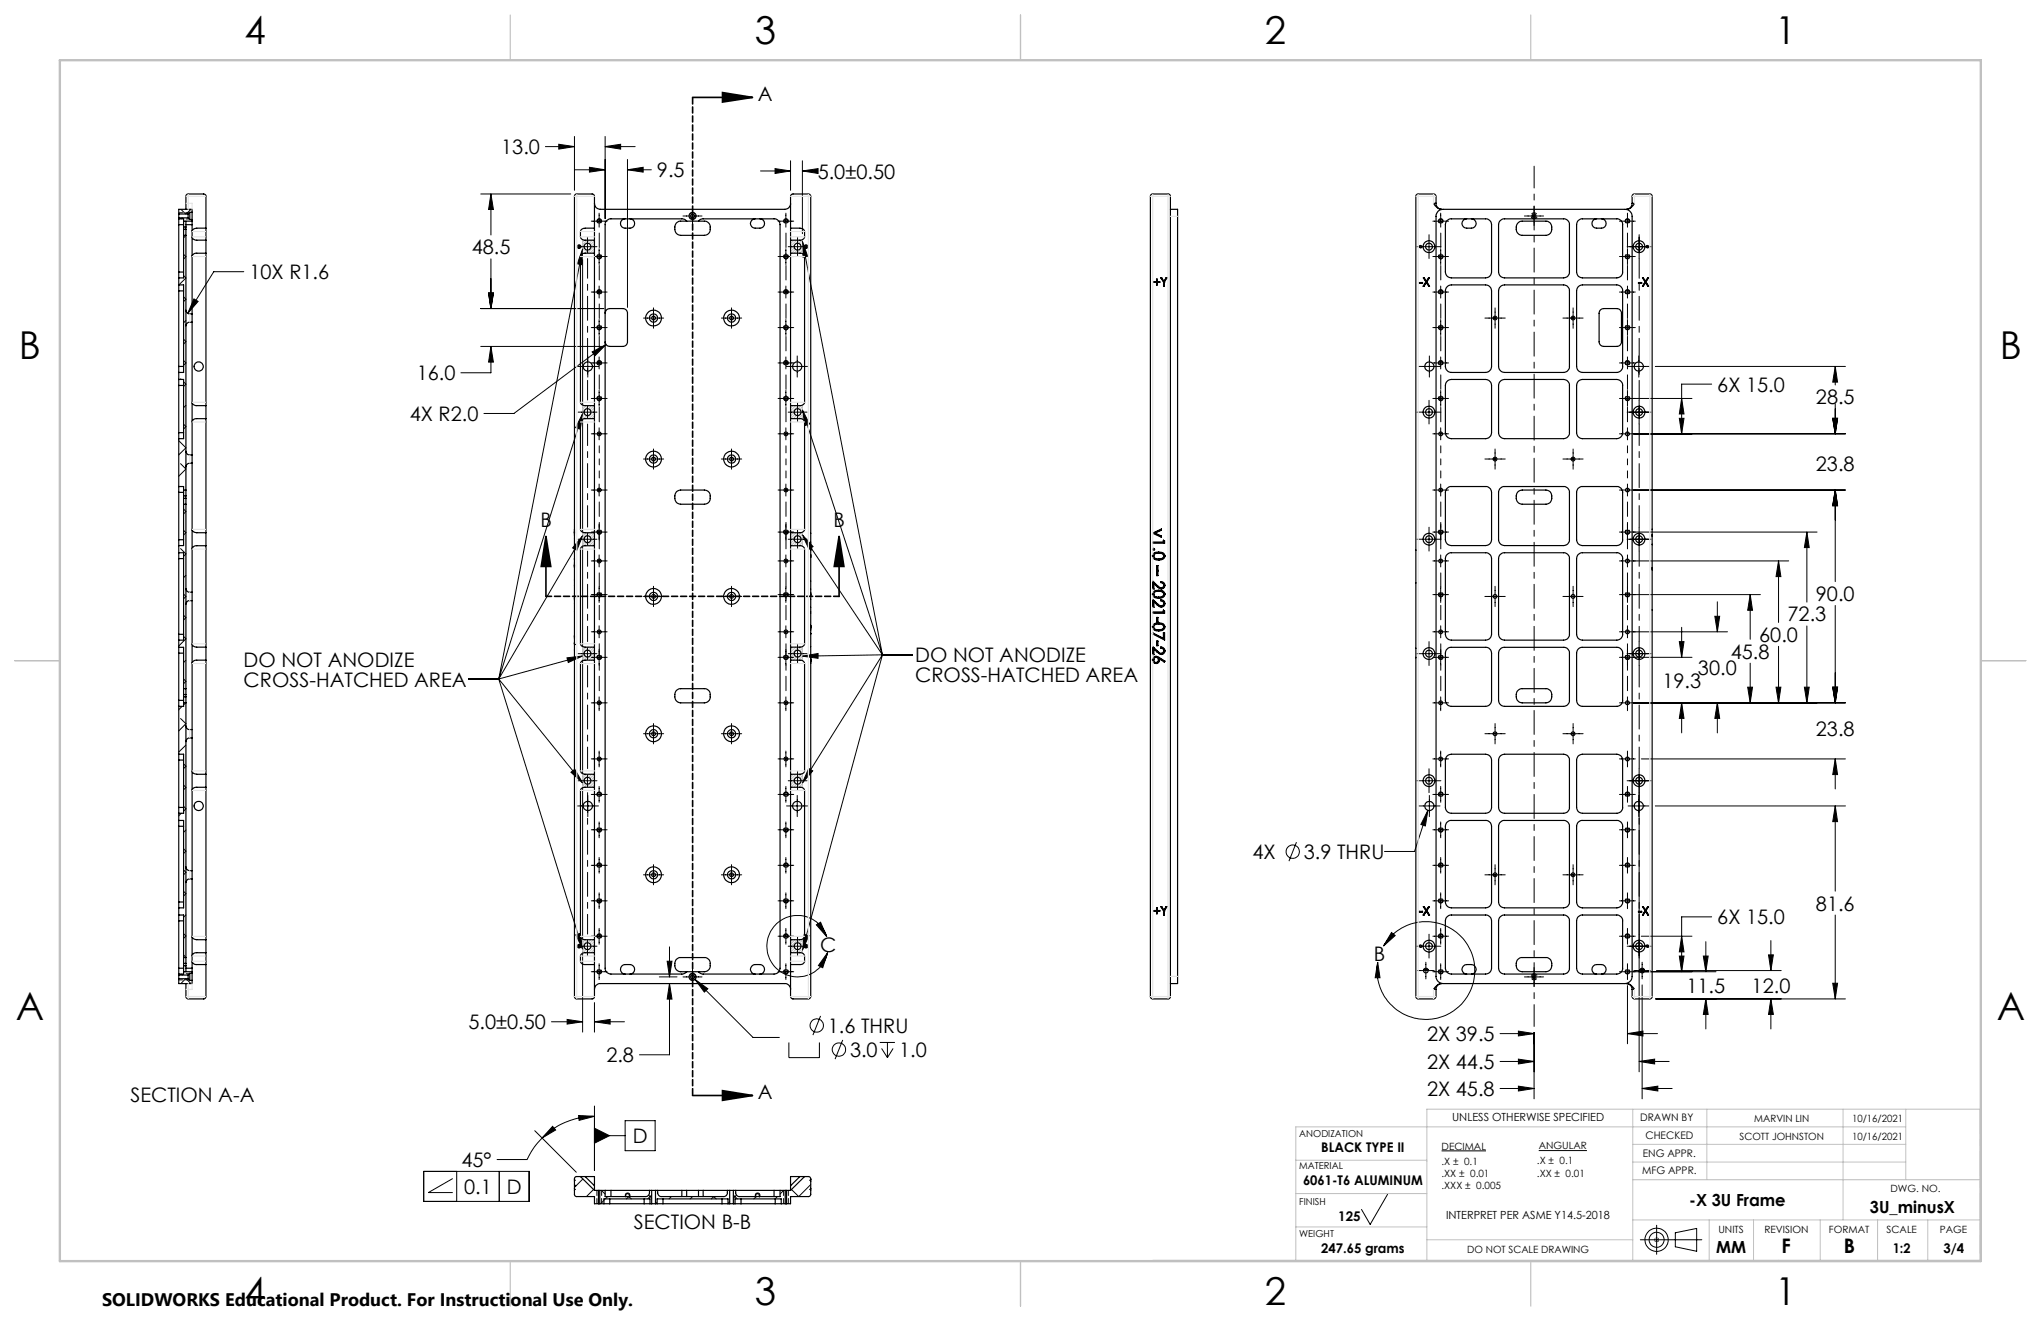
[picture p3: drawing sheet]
<svg xmlns="http://www.w3.org/2000/svg" width="432mm" height="279mm" viewBox="0 0 432 279" stroke-linecap="round" stroke-linejoin="round" font-family="sans-serif">
<defs><g id="words">
<g font-size="8.1">
<text x="51.7" y="9.3">4</text>
<text x="159.7" y="9.3">3</text>
<text x="267.6" y="9.3">2</text>
<text x="375.6" y="9.3">1</text>
<text x="4" y="76">B</text>
<text x="423.1" y="76">B</text>
<text x="3.3" y="215.7">A</text>
<text x="422.4" y="215.7">A</text>
<text x="51.7" y="276">4</text>
<text x="159.7" y="276">3</text>
<text x="267.6" y="276">2</text>
<text x="375.6" y="276">1</text>
</g>
<g font-size="4.2">
<text x="160.4" y="21.3">A</text>
<text x="106" y="32.6">13.0</text>
<text x="139" y="37.5">9.5</text>
<text x="173" y="37.8">5.0±0.50</text>
<text x="99.8" y="53.8">48.5</text>
<text x="52.8" y="59.1">10X R1.6</text>
<text x="88.2" y="80.4">16.0</text>
<text x="363.3" y="82.8">6X 15.0</text>
<text x="86.7" y="89.1">4X R2.0</text>
<text x="384.2" y="85.5">28.5</text>
<text x="384.2" y="99.7">23.8</text>
<text x="114.3" y="111.6">B</text>
<text x="176.4" y="111.6">B</text>
<text x="378.2" y="131.5">72.3</text>
<text x="384.2" y="127.1">90.0</text>
<text x="372.2" y="135.8">60.0</text>
<text x="51.5" y="141.1">DO NOT ANODIZE</text>
<text x="193.6" y="140.1">DO NOT ANODIZE</text>
<text x="359.2" y="142.7">30.0</text>
<text x="366.2" y="139.3">45.8</text>
<text x="51.5" y="145.2">CROSS-HATCHED AREA</text>
<text x="193.6" y="144.3">CROSS-HATCHED AREA</text>
<text x="351.7" y="145.4">19.3</text>
<text x="384.2" y="155.6">23.8</text>
<text x="265" y="181.7">4X</text>
<text x="275.8" y="181.7">3.9 THRU</text>
<text x="363.3" y="195.5">6X 15.0</text>
<text x="384.2" y="192.6">81.6</text>
<text x="173.5" y="201.4">C</text>
<text x="290.7" y="203.4">B</text>
<text x="356.8" y="210">11.5</text>
<text x="370.6" y="210.1">12.0</text>
<text x="99.1" y="217.7">5.0±0.50</text>
<text x="175.1" y="218.4">1.6 THRU</text>
<text x="301.9" y="220.2">2X 39.5</text>
<text x="128.3" y="224.7">2.8</text>
<text x="179.8" y="223.5">3.0</text>
<text x="190.2" y="223.5">1.0</text>
<text x="301.9" y="226.1">2X 44.5</text>
<text x="27.6" y="233.1">SECTION A-A</text>
<text x="160.4" y="232.4">A</text>
<text x="301.9" y="231.8">2X 45.8</text>
<text x="133.9" y="241.8">D</text>
<text x="97.6" y="246.8">45°</text>
<text x="98.2" y="252.5">0.1</text>
<text x="107.2" y="252.5">D</text>
<text x="134.1" y="260">SECTION B-B</text>
<text x="376.9" y="265">F</text>
<text x="390.1" y="265">B</text>
</g>
<text font-size="3.8" x="21.6" y="276.3">SOLIDWORKS Educational Product. For Instructional Use Only.</text>
<g font-size="3.5">
<text x="357.4" y="255">-X 3U Frame</text>
<text x="395.6" y="256.5">3U_minusX</text>
<text x="363.1" y="265">MM</text>
</g>
<g font-size="2.8">
<text x="279.5" y="243.7">BLACK TYPE II</text>
<text x="275.7" y="250.7">6061-T6 ALUMINUM</text>
<text x="283.1" y="258.3">125</text>
<text x="279.5" y="265">247.65 grams</text>
<text x="400.5" y="265">1:2</text>
<text x="411.2" y="265">3/4</text>
</g>
<g font-size="2.4">
<text x="307.2" y="237.2">UNLESS OTHERWISE SPECIFIED</text>
<text x="305.9" y="257.8">INTERPRET PER ASME Y14.5-2018</text>
</g>
<g font-size="2.2">
<text x="347" y="237.2">DRAWN BY</text>
<text x="347.6" y="244.7">ENG APPR.</text>
<text x="348.1" y="240.9">CHECKED</text>
<text x="347.4" y="248.4">MFG APPR.</text>
</g>
<g font-size="2.1">
<text x="371.1" y="237.4">MARVIN LIN</text>
<text x="391.8" y="237.4">10/16/2021</text>
<text x="305" y="243.2">DECIMAL</text>
<text x="325.5" y="243.1">ANGULAR</text>
<text x="368" y="241.1">SCOTT JOHNSTON</text>
<text x="391.8" y="241.1">10/16/2021</text>
<text x="304.9" y="246.3">.X ± 0.1</text>
<text x="304.9" y="248.9">.XX ± 0.01</text>
<text x="304.9" y="251.5">.XXX ± 0.005</text>
<text x="325.2" y="246.2">.X ± 0.1</text>
<text x="325.2" y="248.9">.XX ± 0.01</text>
<text x="400" y="252.1">DWG. NO.</text>
<text x="363.5" y="260.7">UNITS</text>
<text x="373.3" y="260.7">REVISION</text>
<text x="386.9" y="260.7">FORMAT</text>
<text x="399.1" y="260.7">SCALE</text>
<text x="410.4" y="260.7">PAGE</text>
<text x="310.4" y="265">DO NOT SCALE DRAWING</text>
</g>
<g font-size="2">
<text x="274.9" y="240.6">ANODIZATION</text>
<text x="274.9" y="247.3">MATERIAL</text>
<text x="274.9" y="254.8">FINISH</text>
<text x="274.9" y="261.7">WEIGHT</text>
</g>
</g></defs>
<g fill="none" stroke="#000" stroke-width=".21">
<path d="M115.4 31h6.1M118.2 30.5l3.3 .5-3.3 .5zM121.5 28.9v11.4M121.7 35.9h6.3M124.7 35.4l3.3 .5-3.3 .5zM128 31l3.3-.5v1zM128 28.9v17.3M128 31h6.4M132.8 35.9l3.3-.5v1zM132.8 33.7v31.3M132.8 35.9h5M160.9 36.2h6.4"/>
<path d="M164 35.7l3.3 .5-3.3 .5zM167.3 34v6.3M169.8 36.2l3.3-.5v1zM169.8 34v15.4M169.8 36.2h2M38.3 44.3l1 1M38.6 46.1l-.2 .2M38.8 53.8l.5 .5-.5 .5M38.8 58.3l.5 .5-1.4 1.5M39.3 49.8l-.5 .5M40.4 44.3l-1 1M40.4 46.4l.2 .2"/>
<path d="M51.6 57.5h-6.4l-5.5 8.8M101.7 41h19.1M103.9 41l.5 3.3h-1zM103.9 41v8.7M103.9 54.8v10.5M122.5 51.9l-.2 .3h4M122.8 52.2l-.3 .2M123.3 52.7l-17.8 90.9M123.3 52.7l-.2 3.3-1-.2zM123.3 54.9v163.4M124.3 50.2v3.2M125.1 46.8h3.3"/>
<path d="M125.1 54.3h3.3M126.8 45.1v2.9M126.8 52.6v3.4M144.5 45.7h4M146.5 43.6v4.1M164.6 46.8h3.3M164.6 54.3h3.3M166.3 45.1v2.9M166.3 52.6v3.4M166.8 52.2h3.9M168.7 50.2v4M169.8 51l16.9 87.5"/>
<path d="M169.8 51l1.1 3.2-1 .2zM170.5 51.9l-.2 .3M170.8 52.2l-.3 .2M299.8 52.2h5M300.5 51.9l-.2 .3M300.8 52.2l-.3 .2M302.3 49.6v5.1M303.1 46.8h3.4M303.1 54.3h3.4M304.8 45.1v2.9M304.8 52.6v3.4M322.5 45.7h4.1"/>
<path d="M324.6 43.6v4.1M342.6 46.8h3.4M342.6 54.3h3.4M344.2 52.2h5.1M344.3 45.1v2.9M344.3 52.6v3.4M346.8 49.6v5.1M348.5 51.9l-.2 .3M348.8 52.2l-.3 .2M38.8 62.8l.5 .5-.5 .5M38.8 71.8l.5 .4-.5 .6M38.8 76.3l.5 .5-.5 .5"/>
<path d="M39.3 67.8l-.5 .5M41 63.2l.9 .5-2.2 2.6zM101.7 65.3h26M101.7 73.3h26M103.4 62h1l-.5 3.3zM103.9 73.3l.5 3.3h-1zM103.9 73.3v5.5h-6.4M122.1 77.5h4.5M124.4 75.3v4.5M125.1 61.8h3.3M125.1 76.8h3.3M125.1 69.3h3.3"/>
<path d="M125.3 74.4l2.9-1.5-2.3 2.3zM126.8 60.5v2.5M126.8 67.6v3.3M126.8 75.5v2.5M128.2 72.9l-19.5 14.6h-6.3M136.1 67.3h4.3M138.3 65.1v4.3M152.6 67.3h4.3M154.8 65.1v4.3M164.6 61.8h3.3M164.6 76.8h3.3M164.6 69.3h3.3"/>
<path d="M166.3 60.5v2.5M166.3 67.6v3.3M166.3 75.5v2.5M166.4 77.5h4.5M168.7 75.3v4.5M300.1 77.5h4.6M302.4 75.3v4.5M303.1 61.8h3.4M303.1 76.8h3.4M303.1 69.3h3.4M304.8 60.5v2.5M304.8 67.6v3.3"/>
<path d="M304.8 75.5v2.5M314.1 67.3h4.4M316.3 65.1v4.3M330.7 67.3h4.2M332.8 65.1v4.3M342.6 61.8h3.4M342.6 76.8h3.4M342.6 69.3h3.4M344.3 60.5v2.5M344.3 67.6v3.3M344.3 75.5v2.5M344.5 77.5h4.4"/>
<path d="M346.7 75.3v4.5M350.2 77.5h40.2M388.3 77.5l.5 3.3h-1.1zM388.3 77.5v3.9M37.8 93.2l1.5 1.5-1.5 1.5M38.2 98.1l1.1 1.1-1.5 1.5M38.2 80.1l.1 .2M38.8 80.8l.5 .4-.5 .5M38.8 89.7l.5 .5-.5 .5M39.3 85.7l-.5 .5M122.3 87.2h4M123.3 87.5l-17.8 56.1"/>
<path d="M123.3 87.5l-.5 3.3-1-.3zM124.3 85.9v2.5M125.1 91.8h3.3M125.1 84.3h3.3M126.8 82.6v3.3M126.8 90.5v2.5M136.1 97.1h4.3M138.3 95v4.2M152.6 97.1h4.3M154.8 95v4.2M164.6 91.8h3.3M164.6 84.3h3.3"/>
<path d="M166.3 82.6v3.3M166.3 90.5v2.5M166.8 87.2h3.9M168.7 85.2v4M169.8 86.7l16.9 51.8M169.8 86.7l1.5 3-1 .3zM299.8 87.2h5M302.3 84.7v5M303.1 91.8h3.4M303.1 84.3h3.4M304.8 82.6v3.3M304.8 90.5v2.5"/>
<path d="M314.1 97.1h4.4M316.3 95v4.2M330.7 97.1h4.2M332.8 95v4.2M342.6 91.8h47.8M344.2 87.2h5.1M344.3 82.6v3.3M344.3 90.5v2.5M346.8 84.7v5M355.3 88.5h1l-.5 3.3zM355.8 84.3l.5 3.3h-1zM358 84.3h-15.4"/>
<path d="M362.1 81.2h-6.3v10.6M387.7 88.5h1.1l-.5 3.3zM388.3 85.4v6.4M38.2 116l1.1 1.2-.5 .5M38.8 107.7l.5 .5-.5 .5M38.8 112.2l.5 .5-.5 .5M122.3 114.1h4M123.3 113.3l-17.8 30.3M123.3 113.3l-1.3 3.1-.9-.5zM124.3 112.8v2.5M125.1 103.6h3.3M125.1 112.5h3.3"/>
<path d="M125.1 118.6h3.3M126.8 102.4v2.5M126.8 110.8v3.4M126.8 117.4v2.5M164.6 103.6h3.3M164.6 112.5h3.3M164.6 118.6h3.3M166.3 102.4v2.5M166.3 110.8v3.4M166.3 117.4v2.5M166.8 114.1h3.9M168.7 112v4"/>
<path d="M169.8 113.1l16.9 25.4M169.8 113.1l2.2 2.5-.8 .6zM299.8 114.1h5M302.3 111.5v5.1M303.1 103.6h3.4M303.1 112.5h3.4M303.1 118.6h3.4M304.8 102.4v2.5M304.8 110.8v3.4M304.8 117.4v2.5M344.2 114.1h5.1M344.3 102.4v2.5"/>
<path d="M344.3 110.8v3.4M344.3 117.4v2.5M346.8 111.5v5.1M376.3 118.6l.5 3.4h-1.1zM376.3 118.6v13.1M378.4 118.6h-35.8M382.3 112.5l.5 3.3h-1.1zM382.3 112.5v14.9M384.4 112.5h-41.8M388.3 103.6l.5 3.4h-1.1zM388.3 103.6v19.4M390.4 103.6h-47.8"/>
<path d="M38.8 125.7l.5 .5-.5 .4M38.8 130.1l.5 .5-.5 .5M38.8 134.6l.5 .5-1.5 1.5M39.3 121.7l-.5 .5M39.3 139.6l-.5 .5M119.9 139.1l3.4-.4-3.1 1.4zM122.3 138.3h4M123.3 138.7l-17.8 4.9M124.3 137v2.5M125.1 125.8h3.3M125.1 133.6h3.3M125.1 139h3.3"/>
<path d="M126.8 124.1v3.3M126.8 132.4v2.5M126.8 137.3v3.4M136.1 126.2h4.3M138.3 124v4.3M152.6 126.2h4.3M154.8 124v4.3M164.6 125.8h3.3M164.6 133.6h3.3M164.6 139h3.3M166.3 124.1v3.3M166.3 132.4v2.5"/>
<path d="M166.3 137.3v3.4M166.8 138.3h3.9M168.7 136.2v4M169.8 138.8l3.3-.6v1zM186.7 138.5h6.3M186.7 138.5l-16.9 .3M186.7 138.5l-16.9 27.1M186.7 138.5l-16.9 62.5M299.8 138.3h5M302.3 135.7v5.1M303.1 125.8h3.4M303.1 133.6h3.4"/>
<path d="M303.1 139h3.4M304.8 124.1v3.3M304.8 132.4v2.5M304.8 137.3v3.4M314.1 126.2h4.4M316.3 124v4.3M330.7 126.2h4.2M332.8 124v4.3M344.2 138.3h5.1M344.3 124.1v3.3M344.3 132.4v2.5M344.3 137.3v3.4"/>
<path d="M346.8 135.7v5.1M355.3 135.7h1l-.5 3.3zM355.8 132.7v6.3M358 139h-15.4M362.8 130.4h1l-.5 3.2zM363.3 127.3v6.3M365.5 133.6h-22.9M370.3 125.8l.5 3.3h-1.1zM370.3 125.8v9.4M372.4 125.8h-29.8M376.3 136.7v12M382.3 132.4v16.3"/>
<path d="M388.3 128.1v20.6M38.2 152l1.1 1.1-1.5 1.5M38.5 149.4l-.7 .7M38.8 143.6l.5 .5-.5 .5M39.3 148.7l-.5 .4M39.3 157.6l-1.5 1.5M99.2 143.6h6.3M105.5 143.6l17.8 57.1M105.5 143.6l17.8 22M125.1 148.7h3.3M126.8 147.4v2.9M126.8 158.9v3.3"/>
<path d="M136.1 155.2h4.3M138.3 153v4.3M152.6 155.2h4.3M154.8 153v4.3M164.6 148.7h3.3M166.3 147.4v2.9M166.3 158.9v3.3M303.1 148.7h3.4M304.8 147.4v2.9M304.8 158.9v3.3M314.1 155.2h4.4M316.3 153v4.3"/>
<path d="M330.7 155.2h4.2M332.8 153v4.3M342.6 148.7h47.8M344.3 147.4v2.9M344.3 158.9v3.3M355.8 148.7l.5 3.2h-1zM355.8 148.7v6.3M363.3 148.7l.5 3.2h-1zM363.3 148.7v6.3M369.7 145.3h1.1l-.5 3.4zM370.3 140.3v8.4M375.7 145.3h1.1l-.5 3.4z"/>
<path d="M381.7 145.3h1.1l-.5 3.4zM387.7 145.3h1.1l-.5 3.4zM38.3 172l-.5 .5M38.8 161.6l.5 .5-.5 .5M38.8 166.1l.5 .4-.5 .5M38.8 170.5l.5 .6-.5 .5M38.8 179.5l.5 .5-.5 .5M39.3 175.5l-.5 .5M120.8 163.3l.8-.6 1.7 2.9zM122.1 170.5h4.5M122.3 165.1h4M124.3 163.9v2.5"/>
<path d="M124.4 168.2v4.5M125.1 160.5h3.3M125.1 175.5h3.3M125.1 168h3.3M126.8 166.3v3.4M126.8 173.8v3.4M164.6 160.5h3.3M164.6 175.5h3.3M164.6 168h3.3M166.3 166.3v3.4M166.3 173.8v3.4M166.4 170.5h4.5"/>
<path d="M166.8 165.1h3.9M168.7 168.2v4.5M168.7 163.1v4M171.1 162.5l.8 .6-2.1 2.5zM274.3 178.1l-1.6 4M299.8 165.1h5M300.1 170.5h4.6M302.1 171.4l-.5 3.3-1-.3zM302.1 171.4l-2.8 8.7h-6.4M302.3 162.6v5M302.4 168.2v4.5M303.1 160.5h3.4"/>
<path d="M303.1 175.5h3.4M303.1 168h3.4M304.8 166.3v3.4M304.8 173.8v3.4M342.6 160.5h3.4M342.6 175.5h3.4M342.6 168h3.4M344.2 165.1h5.1M344.3 166.3v3.4M344.3 173.8v3.4M344.5 170.5h4.4M346.7 168.2v4.5"/>
<path d="M346.8 162.6v64.1M347.2 160.5h43.2M350.2 170.5h40.2M388.3 160.5l.5 3.3h-1.1zM388.3 170.5l.5 3.3h-1.1zM388.3 160.5v6.4M388.3 170.5v18M38.8 184l.5 .5-.5 .5M38.8 188.5l.5 .5-.5 .5M38.8 197.5l.5 .5-.5 .5M39.3 193.5l-.5 .5M121.8 197.7l1-.3 .5 3.3z"/>
<path d="M122.5 199.9l-.2 .2h4M124.3 198.9v3.2M125.1 198h3.3M125.1 190.5h3.3M125.1 183h3.3M126.8 181.4v3.3M126.8 188.8v3.4M126.8 196.4v3.3M136.1 185h4.3M138.3 182.9v4.2M152.6 185h4.3M154.8 182.9v4.2"/>
<path d="M164.6 198h3.3M164.6 190.5h3.3M164.6 183h3.3M166.3 181.4v3.3M166.3 188.8v3.4M166.3 196.4v3.3M168.7 198.1v4M170.1 197.6l1 .3-1.3 3.1zM170.5 199.9l-.2 .2M172.7 195.6l.9-.5 1.3 3zM174.9 198.1a6.5 6.5 0 0 0-10.2-3.1 6.5 6.5 0 0 0 .6 10.6 6.5 6.5 0 0 0 9.8-4.1M294.4 197.2l.8 .7-2.5 2.2z"/>
<path d="M300.5 199.9l-.2 .2M302.3 197.6v5M303.1 198h3.4M303.1 190.5h3.4M303.1 183h3.4M304.8 181.4v3.3M304.8 188.8v3.4M304.8 196.4v3.3M314.1 185h4.4M316.3 182.9v4.2M330.7 185h4.2M332.8 182.9v4.2"/>
<path d="M342.6 198h3.4M342.6 190.5h3.4M342.6 183h3.4M344.3 181.4v3.3M344.3 188.8v3.4M344.3 196.4v3.3M347.2 198h10.8M348.5 199.9l-.2 .2M355.8 198l.5 3.3h-1zM360.9 199.2v6.3M362.1 193.9h-6.3v11.6M374.6 198.9v6.4"/>
<path d="M388.3 193.5v17.8M38.4 206l.2 .2M38.8 202l.5 .5M39.3 207l-1 1M39.4 207l1 1M40.6 205.7l-.2 .2M116.7 216.1h6.6M120 215.6l3.3 .5-3.3 .5zM122.8 200.1l-.3 .3M125.1 205.5h3.3M125.8 216.1l3.3-.5v1zM125.8 212.1v6.2"/>
<path d="M125.8 216.1h6.3M126.8 203.8v3.4M139.5 206.6h3.7M141.1 203.3h1.1l-.6 3.3zM141.6 208l.6 3.3h-1.1zM141.6 208v15.1h-6.3M141.6 200.3v6.3M144.5 206.6h4M146.5 204.6v4M147 207.2l2.8 1.9-.8 .7zM147 207.2l12.3 12.2h5.6M164.6 205.5h3.3"/>
<path d="M166.3 203.8v3.4M166.8 200.1h3.9M170.8 200.1l-.3 .3M173.6 214.9l-1.6 4M175.1 201.5l-1 3.2-1-.5zM178.3 220l-1.6 4M291.5 203.5l.5 3.3h-1.1zM292.7 200.1a10.3 10.3 0 0 1 17.3-1 10.3 10.3 0 0 1-5.9 16.2 10.3 10.3 0 0 1-12.6-11.8M299.8 200.1h5M299.9 205.3h3.5M300.8 200.1l-.3 .3M301.7 203.5v3.5"/>
<path d="M303.1 205.5h3.4M304.8 203.8v3.4M317.4 218.6h7.2M321.2 218.1l3.4 .5-3.4 .5zM322.5 206.6h4.1M324.6 204.6v4M324.6 218.4v14M344.2 200.1h5.1M344.3 218.6l3.3-.5v1zM344.3 203.8v3.4M344.3 208.5v12.3M344.3 218.6h6.4"/>
<path d="M345.7 205.3h3.5M347.4 203.5v3.5M347.4 208.3v24.1M348.8 200.1l-.3 .3M350.3 211.3h40.1M350.4 205.3h26.4M355.3 202.2h1l-.5 3.3zM360.4 202.2h1l-.5 3.3zM360.9 211.3l.5 3.3h-1zM360.9 211.3v6.3M363 205.5h-20.4M374.2 202h1l-.6 3.3z"/>
<path d="M374.6 211.3l.6 3.3h-1zM374.6 211.3v6.3M387.7 208h1.1l-.5 3.3zM113.1 239.1l8.8 8.8M116.9 238.2l.6 .8-2.8 1.7zM122.4 235.9l3.4 .2-3.3 .9zM125.8 238.6l3.1 1.6-3.1 1.6zM125.8 236.1a15.8 15.8 0 0 0-11.1 4.6M125.8 233.9v13.7M132.3 237h6.3v6.4h-6.3zM166.9 220.5v3.2h6.5v-3.2M186.1 220.5h3.2"/>
<path d="M186.5 221.8l1.2 1.9M187.7 220.5v3.2M188.9 221.8l-1.2 1.9M317.4 224.5h7.2M317.4 230.2h7.2M321.2 224l3.4 .5-3.4 .5zM321.2 229.7l3.4 .5-3.4 .6zM346.8 224.5l3.3-.5v1zM346.8 224.5h6.3M347.4 230.2l3.3-.5v1.1zM347.4 230.2h6.4M89.6 247.8h22.4v6.3h-22.4z"/>
<path d="M95.8 249.3l-5.2 2.9h5.2M96.6 247.8v6.3M105.6 247.8v6.3M114.7 240.7a14.7 14.7 0 0 0-3.2 4.6h-6.3M121.5 250.5l.3 .4M123.3 249.3l-1.8 1.8M125.6 251.6l-1.5 1.5M125.8 240.2h6.5M127.2 251.8l.8 .8M127.8 253.9l-.7 .7M128.6 253.1h.1M128.6 253.1l-.5 .5"/>
<path d="M132.5 253.6l.5-.5 .6 .5M137.2 252.8l.7 .6M137.9 252.8l-.9 .8M138.7 254.2l.3 .4M138.8 251.8l-.1 .2M142 253.1l-.5 .5M146.5 253.1l-.5 .5M150.5 253.6l.5-.5 .5 .5M154.4 254.2l-.4 .4M155.2 252.8l.8 .8M155.8 252.8l-.6 .6M160 253.1l-.5 .5"/>
<path d="M164.5 253.1l-.5 .5M165.8 251.8l-.8 .8M171.5 250.5l-2.5 2.6-1.5-1.5M293.5 252.6l-3.6 6.4-1.9-3.2M305 243.4h9.4M325.5 243.4h10.2M350.5 259.2v6.1M347 262.2h13M350.1 261.9l.7 .7M350.8 261.9l-.7 .7M354.4 260.7l4.6-.9v4.9l-4.6-1z"/>
<circle cx="273.5" cy="180.1" r="1.41"/>
<circle cx="172.8" cy="216.9" r="1.41"/>
<circle cx="177.5" cy="222" r="1.42"/>
<circle cx="350.5" cy="262.2" r="2.45"/>
<circle cx="350.5" cy="262.2" r="1.59"/>
</g>
<path d="M152.9 19.6l6.3 1-6.3 1zM146.5 20.6h12.7M115.5 113.5v12.7M115.5 113.5l1 6.3h-2zM177.5 113.5v12.7M177.5 113.5l1 6.3h-2zM146.5 231.7h12.7M152.9 230.7l6.3 1-6.3 1z" fill="none" stroke="#000" stroke-width=".35"/>
<g fill="none" stroke="#c0c0c0" stroke-width=".21">
<path d="M123.3 50.7v3M123.6 52l-.3 .3M123.6 50.8l-.3 .4M123.6 52.5l-.2 .2M123.9 52.8l-.2 .2M124.2 50.8l-.9 1M124.4 52.9l-.7 .7M124.8 50.8l-.7 .7M125.3 50.8l-.7 .7M125.8 50.9l-.9 .9M125.8 51.5l-.8 .7M125.8 52l-1.6 1.6"/>
<path d="M125.8 52.6l-1 1M125.8 53.2l-.4 .4M167.4 50.8l-.1 .1M168 50.8l-.7 .7M168.1 52.4l-.8 .8M168.1 51.8l-.8 .8M168.3 52.7l-.8 .9M168.6 50.8l-1.3 1.3M168.7 52.9l-.7 .7M169.1 50.8l-.8 .8M169.3 51.2l-.3 .3M169.3 51.2l.5-.5v3"/>
<path d="M169.4 51.6l-.1 .1M169.5 52.6l-.9 1M169.7 53.1l-.5 .5M169.7 53.6h.1M123.3 85.7v3M123.5 85.8l-.2 .2M123.6 87.3l-.2 .2M123.8 87.7l-.1 .1M124 85.8l-.7 .7M124.2 87.9l-.8 .7M124.6 85.8l-1.3 1.3M125.1 85.8l-.6 .7"/>
<path d="M125.7 85.8l-.9 .9M125.8 86.3l-.8 .7M125.8 86.9l-1.7 1.6M125.8 87.4l-1.2 1.1M125.8 87.9l-.6 .6M125.8 88.5h-.1M167.8 85.8l-.5 .5M168 87.2l-.7 .8M168.2 87.6l-.9 .9M168.3 85.8l-1 1.1M168.5 87.9l-.6 .6M168.9 85.8l-1.6 1.6"/>
<path d="M169.5 87.5l-1.1 1M169.5 85.8l-.7 .7M169.6 87.9l-.7 .6M169.8 85.7v3M169.8 86l-.6 .6M169.8 86.6l-.1 .1M169.8 88.3l-.3 .3M123.3 112.6v2.9M123.5 112.6l-.2 .3M123.6 114.3l-.3 .3M123.8 114.6l-.5 .5M124.1 112.7l-.7 .7"/>
<path d="M124.2 114.8l-.7 .6M124.6 112.7l-1 1M125.2 112.7l-.7 .6M125.8 112.7l-1 .9M125.8 113.2l-.8 .8M125.8 113.8l-1.7 1.6M125.8 114.3l-1.1 1.1M125.8 114.9l-.6 .5M167.3 112.7h.1M167.9 112.7l-.6 .5M168 114.2l-.7 .7M168.2 114.5l-.8 .9"/>
<path d="M168.4 112.7l-1.1 1.1M168.6 114.8l-.7 .6M169 112.7l-1.7 1.7M169.6 112.6l-.7 .7M169.6 113.7l-.2 .2M169.8 112.6v2.9M169.8 113l-.6 .5M169.8 114.1l-1.3 1.3M169.8 114.7l-.8 .7M169.8 115.3l-.3 .2M123.3 136.8v2.9M123.3 139.3h.1"/>
<path d="M123.5 136.8l-.2 .3M123.6 138.4l-.3 .3M123.8 138.8l-.4 .4M124 136.9l-.7 .7M124.2 139l-.8 .7M124.6 136.9l-1.3 1.3M125.1 136.9l-.6 .6M125.7 136.9l-.9 .9M125.8 137.4l-.8 .7M125.8 137.9l-1.7 1.7M125.8 138.5l-1.2 1.1M125.8 139l-.6 .6"/>
<path d="M125.8 139.6h-.1M167.8 136.9l-.5 .5M168 138.3l-.7 .8M168.2 138.7l-.9 .9M168.3 136.9l-1 1M168.5 138.9l-.6 .7M168.9 136.9l-1.6 1.6M169.5 136.8l-.7 .7M169.8 136.8v2.9M169.8 137.1l-.6 .6M169.8 137.7l-.4 .3M169.8 138.3l-1.4 1.3"/>
<path d="M169.8 138.8l-.9 .8M169.8 139.4l-.3 .3M123.3 163.6v3M123.5 163.7l-.2 .3M123.6 165.3l-.3 .4M123.8 165.7l-.5 .5M124.1 163.8l-.8 .7M124.2 165.8l-.7 .7M124.6 163.8l-1.2 1.2M125.2 163.8l-.7 .6M125.8 163.8l-1 .8M125.8 164.3l-.8 .8"/>
<path d="M125.8 164.9l-1.7 1.6M125.8 165.4l-1.1 1.1M125.8 166l-.6 .5M167.3 163.8h.1M167.9 163.8l-.6 .5M168 165.2l-.7 .8M168.2 165.6l-.8 .9M168.4 163.8l-1.1 1.1M168.6 165.8l-.7 .7M169 163.8l-1.7 1.7M169.5 165.5l-1 1M169.6 163.7l-.7 .7"/>
<path d="M169.8 163.6v3M169.8 164.1l-.6 .5M169.8 164.6l-.4 .4M169.8 165.8l-.8 .7M169.8 166.3l-.3 .2M123.3 198.6v3M123.4 198.7l-.1 .1M123.9 198.8l-.6 .5M124.4 198.8l-.9 .9M125 198.8l-.6 .6M125.6 198.8l-.9 .8M125.8 199.1l-.8 .8"/>
<path d="M125.8 199.7l-.9 .8M167.6 198.8l-.3 .3M168.2 198.8l-.9 .9M168.8 198.8l-1.5 1.4M169.3 198.8l-.6 .6M169.6 199.6l-.2 .2M169.8 198.6v3M169.8 198.9l-.7 .6M123.7 200.6l-.4 .4M124 200.8l-.7 .8M124.7 200.7l-.8 .8M125.8 200.2l-1.3 1.3"/>
<path d="M125.8 200.8l-.7 .7M125.8 201.3l-.2 .2M168 200.1l-.7 .7M168.1 200.5l-.8 .9M168.4 200.8l-.7 .7M168.9 200.8l-.6 .7M169.4 200.9l-.6 .6M169.8 201.1l-.4 .4M345.4 234.6v32M361.1 234.6v14.9M389.9 234.6v23.4M403.2 238.3h-129.1v28.3"/>
<path d="M403.2 234.6v14.9M274.1 245.4h27.8M274.1 252.4h27.8M274.1 259.5h27.8M345.4 249.5h73.5M345.4 258h73.5M345.4 242h57.8M345.4 245.8h57.8M361.6 258v8.6M371 258v8.6M385.1 258v8.6M397.2 258v8.6"/>
<path d="M407.8 258v8.6M243.9 266.6h175M301.9 262.2h43.5M350 262.2h1M350.1 261.9l.7 .7M350.5 261.7v1M350.8 261.9l-.7 .7M418.9 265.1v-30.5h-117v32"/>
</g>
<g fill="none" stroke="#000" stroke-width=".21" stroke-dasharray="1.3 .6" stroke-linecap="butt">
<path d="M126.8 46.3a.5 .5 0 0 0-.5 .7 .5 .5 0 0 0 .9 .1 .5 .5 0 0 0-.3-.8h-.1M126.8 54.8a.5 .5 0 0 1-.5-.8 .5 .5 0 0 1 .9-.1 .5 .5 0 0 1-.3 .8l-.1 .1M166.3 46.3a.5 .5 0 0 0-.5 .7 .5 .5 0 0 0 .9 .1 .5 .5 0 0 0-.3-.8h-.1M166.3 54.8a.5 .5 0 0 1-.5-.8 .5 .5 0 0 1 .9-.1 .5 .5 0 0 1-.3 .8l-.1 .1M304.8 46.3a.5 .5 0 0 1 .5 .7 .5 .5 0 0 1-.9 .1 .5 .5 0 0 1 .3-.8h.1M304.8 54.8a.5 .5 0 0 0 .5-.8 .5 .5 0 0 0-.9-.1 .5 .5 0 0 0 .3 .8l.1 .1M344.3 46.3a.5 .5 0 0 1 .5 .7 .5 .5 0 0 1-.9 .1 .5 .5 0 0 1 .3-.8h.1M344.3 54.8a.5 .5 0 0 0 .5-.8 .5 .5 0 0 0-.9-.1 .5 .5 0 0 0 .3 .8l.1 .1M126.8 61.3a.5 .5 0 0 0-.5 .7 .5 .5 0 0 0 .9 .1 .5 .5 0 0 0-.3-.8h-.1M126.8 76.3a.5 .5 0 0 0-.5 .7 .5 .5 0 0 0 .9 .1 .5 .5 0 0 0-.3-.8h-.1M126.8 69.8a.5 .5 0 0 1-.5-.8 .5 .5 0 0 1 .9-.1 .5 .5 0 0 1-.3 .8l-.1 .1M166.3 61.3a.5 .5 0 0 0-.5 .7 .5 .5 0 0 0 .9 .1 .5 .5 0 0 0-.3-.8h-.1"/>
<path d="M166.3 76.3a.5 .5 0 0 0-.5 .7 .5 .5 0 0 0 .9 .1 .5 .5 0 0 0-.3-.8h-.1M166.3 69.8a.5 .5 0 0 1-.5-.8 .5 .5 0 0 1 .9-.1 .5 .5 0 0 1-.3 .8l-.1 .1M304.8 61.3a.5 .5 0 0 1 .5 .7 .5 .5 0 0 1-.9 .1 .5 .5 0 0 1 .3-.8h.1M304.8 76.3a.5 .5 0 0 1 .5 .7 .5 .5 0 0 1-.9 .1 .5 .5 0 0 1 .3-.8h.1M304.8 69.8a.5 .5 0 0 0 .5-.8 .5 .5 0 0 0-.9-.1 .5 .5 0 0 0 .3 .8l.1 .1M344.3 61.3a.5 .5 0 0 1 .5 .7 .5 .5 0 0 1-.9 .1 .5 .5 0 0 1 .3-.8h.1M344.3 76.3a.5 .5 0 0 1 .5 .7 .5 .5 0 0 1-.9 .1 .5 .5 0 0 1 .3-.8h.1M344.3 69.8a.5 .5 0 0 0 .5-.8 .5 .5 0 0 0-.9-.1 .5 .5 0 0 0 .3 .8l.1 .1M126.8 84.8a.5 .5 0 0 1-.5-.8 .5 .5 0 0 1 .9-.1 .5 .5 0 0 1-.3 .8l-.1 .1M166.3 84.8a.5 .5 0 0 1-.5-.8 .5 .5 0 0 1 .9-.1 .5 .5 0 0 1-.3 .8l-.1 .1M304.8 84.8a.5 .5 0 0 0 .5-.8 .5 .5 0 0 0-.9-.1 .5 .5 0 0 0 .3 .8l.1 .1M344.3 84.8a.5 .5 0 0 0 .5-.8 .5 .5 0 0 0-.9-.1 .5 .5 0 0 0 .3 .8l.1 .1"/>
<path d="M126.8 113a.5 .5 0 0 1-.5-.7 .5 .5 0 0 1 .9-.1 .5 .5 0 0 1-.3 .8h-.1M166.3 113a.5 .5 0 0 1-.5-.7 .5 .5 0 0 1 .9-.1 .5 .5 0 0 1-.3 .8h-.1M304.8 113a.5 .5 0 0 0 .5-.7 .5 .5 0 0 0-.9-.1 .5 .5 0 0 0 .3 .8h.1M344.3 113a.5 .5 0 0 0 .5-.7 .5 .5 0 0 0-.9-.1 .5 .5 0 0 0 .3 .8h.1M126.8 139.5a.5 .5 0 0 1-.5-.7 .5 .5 0 0 1 .9-.1 .5 .5 0 0 1-.3 .8h-.1M126.8 126.3a.5 .5 0 0 1-.5-.8 .5 .5 0 0 1 .9-.1 .5 .5 0 0 1-.3 .8l-.1 .1M166.3 139.5a.5 .5 0 0 1-.5-.7 .5 .5 0 0 1 .9-.1 .5 .5 0 0 1-.3 .8h-.1M166.3 126.3a.5 .5 0 0 1-.5-.8 .5 .5 0 0 1 .9-.1 .5 .5 0 0 1-.3 .8l-.1 .1M304.8 139.5a.5 .5 0 0 0 .5-.7 .5 .5 0 0 0-.9-.1 .5 .5 0 0 0 .3 .8h.1M304.8 126.3a.5 .5 0 0 0 .5-.8 .5 .5 0 0 0-.9-.1 .5 .5 0 0 0 .3 .8l.1 .1M344.3 139.5a.5 .5 0 0 0 .5-.7 .5 .5 0 0 0-.9-.1 .5 .5 0 0 0 .3 .8h.1M344.3 126.3a.5 .5 0 0 0 .5-.8 .5 .5 0 0 0-.9-.1 .5 .5 0 0 0 .3 .8l.1 .1"/>
<path d="M126.8 176a.5 .5 0 0 0 .4-.7 .5 .5 0 0 0-.8-.1 .5 .5 0 0 0 .3 .8h.1M126.8 167.5a.5 .5 0 0 1 .4 .7 .5 .5 0 0 1-.8 .1 .5 .5 0 0 1 .3-.8h.1M166.3 176a.5 .5 0 0 0 .4-.7 .5 .5 0 0 0-.8-.1 .5 .5 0 0 0 .3 .8h.1M166.3 167.5a.5 .5 0 0 1 .4 .7 .5 .5 0 0 1-.8 .1 .5 .5 0 0 1 .3-.8h.1M304.8 176a.5 .5 0 0 1-.4-.7 .5 .5 0 0 1 .8-.1 .5 .5 0 0 1-.3 .8h-.1M304.8 167.5a.5 .5 0 0 0-.4 .7 .5 .5 0 0 0 .8 .1 .5 .5 0 0 0-.3-.8h-.1M344.3 176a.5 .5 0 0 1-.4-.7 .5 .5 0 0 1 .8-.1 .5 .5 0 0 1-.3 .8h-.1M344.3 167.5a.5 .5 0 0 0-.4 .7 .5 .5 0 0 0 .8 .1 .5 .5 0 0 0-.3-.8h-.1M126.8 191a.5 .5 0 0 0 .4-.7 .5 .5 0 0 0-.8-.1 .5 .5 0 0 0 .3 .8h.1M126.8 197.5a.5 .5 0 0 1 .4 .7 .5 .5 0 0 1-.8 .1 .5 .5 0 0 1 .3-.8h.1M126.8 182.5a.5 .5 0 0 1 .4 .7 .5 .5 0 0 1-.8 .1 .5 .5 0 0 1 .3-.8h.1M166.3 191a.5 .5 0 0 0 .4-.7 .5 .5 0 0 0-.8-.1 .5 .5 0 0 0 .3 .8h.1"/>
<path d="M166.3 197.5a.5 .5 0 0 1 .4 .7 .5 .5 0 0 1-.8 .1 .5 .5 0 0 1 .3-.8h.1M166.3 182.5a.5 .5 0 0 1 .4 .7 .5 .5 0 0 1-.8 .1 .5 .5 0 0 1 .3-.8h.1M304.8 191a.5 .5 0 0 1-.4-.7 .5 .5 0 0 1 .8-.1 .5 .5 0 0 1-.3 .8h-.1M304.8 197.5a.5 .5 0 0 0-.4 .7 .5 .5 0 0 0 .8 .1 .5 .5 0 0 0-.3-.8h-.1M304.8 182.5a.5 .5 0 0 0-.4 .7 .5 .5 0 0 0 .8 .1 .5 .5 0 0 0-.3-.8h-.1M344.3 191a.5 .5 0 0 1-.4-.7 .5 .5 0 0 1 .8-.1 .5 .5 0 0 1-.3 .8h-.1M344.3 197.5a.5 .5 0 0 0-.4 .7 .5 .5 0 0 0 .8 .1 .5 .5 0 0 0-.3-.8h-.1M344.3 182.5a.5 .5 0 0 0-.4 .7 .5 .5 0 0 0 .8 .1 .5 .5 0 0 0-.3-.8h-.1M126.8 206a.5 .5 0 0 0 .4-.7 .5 .5 0 0 0-.8-.1 .5 .5 0 0 0 .3 .8h.1M166.3 206a.5 .5 0 0 0 .4-.7 .5 .5 0 0 0-.8-.1 .5 .5 0 0 0 .3 .8h.1M304.8 206a.5 .5 0 0 1-.4-.7 .5 .5 0 0 1 .8-.1 .5 .5 0 0 1-.3 .8h-.1M344.3 206a.5 .5 0 0 1-.4-.7 .5 .5 0 0 1 .8-.1 .5 .5 0 0 1-.3 .8h-.1"/>
<path d="M132.8 252.3a.5 .5 0 0 0-.5 .7 .5 .5 0 0 0 .9 .1 .5 .5 0 0 0-.3-.8h-.1M160.3 252.3a.5 .5 0 0 0-.5 .7 .5 .5 0 0 0 .9 .1 .5 .5 0 0 0-.3-.8h-.1"/>
</g>
<path d="M146.5 46.3a.65 .65 0 0 1-.5-.9 .65 .65 0 0 1 1.1-.1 .65 .65 0 0 1-.5 1h-.1M324.6 46.3a.65 .65 0 0 0 .5-.9 .65 .65 0 0 0-1.1-.1 .65 .65 0 0 0 .4 1h.2M146.5 206a.65 .65 0 0 1 .6 .9 .65 .65 0 0 1-1.1 .1 .65 .65 0 0 1 .4-1h.1M324.6 206a.65 .65 0 0 0-.6 .9 .65 .65 0 0 0 1.1 .1 .65 .65 0 0 0-.4-1h-.1" fill="none" stroke="#000" stroke-width=".21" stroke-dasharray="1.3 .6" stroke-dashoffset=".5" stroke-linecap="butt"/>
<path d="M124.3 111.5v-21.8M346.8 111.5v-21.8M124.3 162.6v-21.8M346.8 162.6v-21.8M324.6 217.1v-181.9" fill="none" stroke="#000" stroke-width=".21" stroke-dasharray="5.1 1.3 1.3 1.3" stroke-dashoffset=".5"/>
<path d="M146.5 20.6v211.1" fill="none" stroke="#000" stroke-width=".35" stroke-dasharray="1.3 .6" stroke-dashoffset="-.1"/>
<path d="M177.5 126.1h-62" fill="none" stroke="#000" stroke-width=".35" stroke-dasharray="1.3 .6" stroke-dashoffset=".1"/>
<path d="M418.9 234.6v32" fill="none" stroke="#c0c0c0" stroke-width=".21" stroke-dasharray="5.1 1.3 1.3 1.3" stroke-dashoffset="-.1"/>
<path d="M108 3.2v9.5M215.9 3.2v9.5M323.8 3.2v9.5M3.1 139.7h9.6M419.1 139.7h9.5M108 266.7v9.6M215.9 266.7v9.6M323.8 266.7v9.6" fill="none" stroke="#c0c0c0" stroke-width=".25"/>
<path d="M12.7 12.7h406.4v254h-406.4z" fill="none" stroke="#c0c0c0" stroke-width=".5"/>
<path d="M40.1 46.3h-1.2M40.1 206h-1.2" fill="none" stroke="#000" stroke-width=".21" stroke-dasharray="1.3 .6" stroke-dashoffset=".6"/>
<path d="M40.1 45h-2.2M40.1 207.3h-2.2" fill="none" stroke="#000" stroke-width=".21" stroke-dasharray="1.3 .6" stroke-dashoffset=".5"/>
<path d="M126.3 251.8v2.8M127.3 251.8v2.8M165.8 251.8v2.8M166.8 251.8v2.8" fill="none" stroke="#000" stroke-width=".21" stroke-dasharray="1.3 .6" stroke-dashoffset=".2"/>
<path d="M124.3 135.7v-19.1M346.8 135.7v-19.1" fill="none" stroke="#000" stroke-width=".21" stroke-dasharray="5.1 1.3 1.3 1.3" stroke-dashoffset="1.9"/>
<path d="M124.3 84.6v-29.9M346.8 84.6v-29.9M124.3 197.6v-30M346.8 197.6v-30" fill="none" stroke="#000" stroke-width=".21" stroke-dasharray="5.1 1.3 1.3 1.3" stroke-dashoffset=".9"/>
<g fill="none" stroke="#000" stroke-width=".21" stroke-dasharray="5.1 1.3 1.3 1.3" stroke-dashoffset="2">
<path d="M126.8 59.2v-9.9M166.3 59.2v-9.9M304.8 59.2v-9.9M344.3 59.2v-9.9M126.8 74.2v-9.9M166.3 74.2v-9.9M304.8 74.2v-9.9M344.3 74.2v-9.9M126.8 89.2v-9.9M166.3 89.2v-9.9M304.8 89.2v-9.9M344.3 89.2v-9.9"/>
<path d="M126.8 116.1v-9.9M166.3 116.1v-9.9M304.8 116.1v-9.9M344.3 116.1v-9.9M126.8 131.1v-9.9M166.3 131.1v-9.9M304.8 131.1v-9.9M344.3 131.1v-9.9M126.8 146.1v-9.9M166.3 146.1v-9.9M304.8 146.1v-9.9M344.3 146.1v-9.9"/>
</g>
<path d="M126.8 101.1v-6.8M166.3 101.1v-6.8M304.8 101.1v-6.8M344.3 101.1v-6.8" fill="none" stroke="#000" stroke-width=".21" stroke-dasharray="5.1 1.3 1.3 1.3" stroke-dashoffset="3.6"/>
<g fill="#000">
<path d="M132.8 35.9l3.3-.5v1zM124.7 35.4l3.3 .5-3.3 .5zM103.4 62h1l-.5 3.3zM103.9 73.3l.5 3.3h-1zM103.4 62h1l-.5 3.3zM103.9 41l.5 3.3h-1zM128 31l3.3-.5v1zM118.2 30.5l3.3 .5-3.3 .5zM141.6 208l.6 3.3h-1.1zM141.1 203.3h1.1l-.6 3.3zM147 207.2l2 2.6 .8-.7zM125.3 74.4l.6 .8 2.3-2.3zM360.4 202.2h1l-.5 3.3zM360.9 211.3l.5 3.3h-1zM346.8 224.5l3.3-.5v1zM321.2 224l3.4 .5-3.4 .5zM321.2 218.1l3.4 .5-3.4 .5zM344.3 218.6l3.3-.5v1zM321.2 229.7l3.4 .5-3.4 .6zM347.4 230.2l3.3-.5v1.1zM302.1 171.4l-1.5 3 1 .3zM355.8 198l.5 3.3h-1zM355.3 202.2h1l-.5 3.3zM388.3 160.5l.5 3.3h-1.1zM387.7 145.3h1.1l-.5 3.4zM388.3 103.6l.5 3.4h-1.1zM387.7 88.5h1.1l-.5 3.3zM355.8 84.3l.5 3.3h-1zM355.3 88.5h1l-.5 3.3zM388.3 103.6l.5 3.4h-1.1zM387.7 145.3h1.1l-.5 3.4zM382.3 112.5l.5 3.3h-1.1zM381.7 145.3h1.1l-.5 3.4zM376.3 118.6l.5 3.4h-1.1zM375.7 145.3h1.1l-.5 3.4zM370.3 125.8l.5 3.3h-1.1zM369.7 145.3h1.1l-.5 3.4zM362.8 130.4h1l-.5 3.2zM363.3 148.7l.5 3.2h-1zM355.3 135.7h1l-.5 3.3zM355.8 148.7l.5 3.2h-1zM388.3 170.5l.5 3.3h-1.1zM387.7 208h1.1l-.5 3.3zM388.3 77.5l.5 3.3h-1.1zM387.7 88.5h1.1l-.5 3.3zM374.2 202h1l-.6 3.3zM374.6 211.3l.6 3.3h-1z"/>
<path d="M152.9 19.6l6.3 1-6.3 1zM152.9 230.7l6.3 1-6.3 1zM177.5 113.5l1 6.3h-2zM115.5 113.5l1 6.3h-2z"/>
<path d="M169.8 36.2l3.3-.5v1zM164 35.7l3.3 .5-3.3 .5zM120 215.6l3.3 .5-3.3 .5zM125.8 216.1l3.3-.5v1z"/>
<path d="M172.7 195.6l.9-.5 1.3 3zM175.1 201.5l-1 3.2-1-.5zM291.5 203.5l.5 3.3h-1.1zM294.4 197.2l.8 .7-2.5 2.2z"/>
<path d="M121.8 197.7l1-.3 .5 3.3zM120.8 163.3l.8-.6 1.7 2.9zM119.9 139.1l3.4-.4-3.1 1.4zM123.3 113.3l-1.3 3.1-.9-.5zM123.3 87.5l-.5 3.3-1-.3zM123.3 52.7l-.2 3.3-1-.2zM169.8 51l1.1 3.2-1 .2zM169.8 86.7l1.5 3-1 .3zM169.8 113.1l2.2 2.5-.8 .6zM169.8 138.8l3.3-.6v1zM171.1 162.5l.8 .6-2.1 2.5zM170.1 197.6l1 .3-1.3 3.1zM122.3 200.1l.2 .3v-.3zM122.5 199.9v.2h.3zM122.3 52.2l.2 .2v-.2zM122.5 51.9v.3h.3zM170.3 200.1l.2 .3v-.3zM170.5 199.9v.2h.3zM170.3 52.2l.2 .2v-.2zM170.5 51.9v.3h.3zM41 63.2l-1.3 3.1 2.2-2.6zM125.8 238.6l3.1 1.6-3.1 1.6zM348.3 200.1l.2 .3v-.3zM348.5 199.9v.2h.3zM348.3 52.2l.2 .2v-.2zM348.5 51.9v.3h.3zM300.3 200.1l.2 .3v-.3zM300.5 199.9v.2h.3zM300.3 52.2l.2 .2v-.2zM300.5 51.9v.3h.3z"/>
<path d="M122.4 235.9l3.4 .2-3.3 .9zM116.9 238.2l.6 .8-2.8 1.7z"/>
</g>
<g fill="none" stroke="#000" stroke-width=".25">
<path d="M37.8 45.3v.8M37.8 57.5v1.3M37.8 46.3v1.2M37.8 46.3h1v.5M37.8 45.3h2M37.8 46.1v.2M37.8 47.5v10M37.8 58.8v1.5M37.8 46.1h2M37.8 57.5h1M37.8 47.5h1M38.8 46.8v1.2"/>
<path d="M38.8 48.5v1.3M38.8 46.8h1.8M38.8 49.8h.5M38.8 48v.5M38.8 49.8v9h-1M38.8 48h.5M38.8 48.5h.5M39.3 46.8v1.2M39.3 48.5v1.3M39.3 44.3v-2.9l.2-.3h3.9l.2 .2v7M39.3 48v.5M39.3 49.8v53.8"/>
<path d="M39.3 47.5h1.3M39.8 45.3v.8M39.8 46.1l.3 .3M40.1 44.9v1.5M40.1 44.9h.5M40.1 44.9l-.3 .4M40.1 46.4h.5M40.6 44.9v1.5M40.6 46.8v.7M40.6 50.1a.82 .82 0 0 0 1 .7h2M40.6 44.9v-.6h-2.8v1M40.6 46.4v.4"/>
<path d="M40.6 47.5v18.9M43.6 53.6v32.2M43.6 48.3v2.5M43.6 53.6h-2a.88 .88 0 0 0-1 .7M43.6 48.3h-2a.88 .88 0 0 0-1 .7M43.6 50.8v2.8M125.8 48.3v2.5M125.8 48.3h-2a.93 .93 0 0 0-1 .7v1.1a.89 .89 0 0 0 1 .7h2M125.8 53.6h-2a.85 .85 0 0 0-1 .7v30.8a.89 .89 0 0 0 1 .7h2M125.8 48.3l-.1-7.1-.4-.2-3.6 .1-.2 .3v71.3M125.8 53.6v32.2M125.8 43a1.21 1.21 0 0 0 1.2 1.3h39a1.21 1.21 0 0 0 1.3-1.3"/>
<path d="M125.8 50.8v2.8M132.3 46.3a.99 .99 0 0 0-1 1 .99 .99 0 0 0 1 1h1a.99 .99 0 0 0 1-1 .99 .99 0 0 0-1-1M143.1 47.1l.7-.3h5.2a1.52 1.52 0 0 1 1.3 1.5 1.52 1.52 0 0 1-1.3 1.5h-5a1.56 1.56 0 0 1-.9-2.7zM145.3 46.8l-.3-.3-.6-.2h-15.1a1.21 1.21 0 0 0-1.3 1.2v157.3a1.21 1.21 0 0 0 1.3 1.2h15.1l.9-.5M147.8 46.8l.4-.4 .4-.1h15.2a1.26 1.26 0 0 1 1.2 1.2v157.3a1.26 1.26 0 0 1-1.2 1.2h-15.2l-.8-.5M159.8 46.3a.99 .99 0 0 0-1 1 .99 .99 0 0 0 1 1h1a.99 .99 0 0 0 .9-1 .99 .99 0 0 0-.9-1M167.3 53.6h1.9a.88 .88 0 0 1 1 .7v30.8a.89 .89 0 0 1-1 .7h-1.9M167.3 48.3h1.9a.88 .88 0 0 1 1 .7v1.1a.89 .89 0 0 1-1 .7h-1.9M167.3 48.3v-7l.4-.3 3.6 .1 .2 .3v74.8M167.3 53.6v32.2M167.3 48.3v2.5M167.3 50.8v2.8"/>
<path d="M243.5 41.2l.3-.2h3.4l.4 .4v169.5l-.4 .4h-3.4l-.4-.4v-169.5zM244.2 59.7h.5M244.2 59.6h.5M244.2 59.6v.1M244.2 59.6l.1 .1M244.3 59.7h1M244.3 59.7h-.1M244.7 59.1v.5M244.7 59.7v.6M244.7 59.1h.1M244.7 59.6l.1 .1M244.8 59.1v1.1"/>
<path d="M244.8 59.7h.6M244.8 59.1v.5M244.8 59.7v.6M244.8 59.6h.6M244.8 59.6l-.1 .1M244.8 59.1h.1M245.3 59.7h.1M245.4 59.6v.1M245.4 59.6l-.1 .1M245.6 58.8h.2M245.6 58.8l.6 .9M245.6 58.8h.1"/>
<path d="M245.7 58.8l.5 .9M245.8 58.8l.4 .7M245.8 58.8h-.1M246.2 59.7v.8M246.2 59.7h.1M246.2 59.5v.9M246.3 59.7v.8M246.7 58.8h.2M246.7 58.8l-.5 .7M246.7 58.8h.1M246.7 58.8l-.5 .9M246.9 58.8l-.6 .9"/>
<path d="M246.9 58.8h-.2M247.6 44.3h1.5v163.7h-1.5M300.3 59.9h.7M300.3 59.8h.7M300.3 59.8v.1M300.3 59.8h.1M300.4 59.8h.5M300.4 59.8l-.1 .1M300.9 59.8l.1 .1M301 59.8v.1M301 59.8h-.1M301.1 58.8h.2"/>
<path d="M301.1 58.8l.6 .8M301.3 58.8l.5 .8M301.3 58.8l.5 .7M301.3 58.8h.1M301.7 59.6h.2M301.7 59.6l-.6 .9M301.8 59.6h.1M301.8 59.8l-.5 .7M301.8 59.8l.5 .7M301.8 59.6l.5 .8M301.8 59.5v.3M301.8 59.6l-.6 .8"/>
<path d="M301.9 59.6l.5 .9M302.2 58.8h.2M302.2 58.8l-.4 .7M302.2 58.8h.1M302.3 58.8l-.5 .8M302.4 58.8l-.5 .8M302.4 58.8h-.1M303.8 43h-.5l.2 .3a1.86 1.86 0 0 0 1.5 1M303.8 43a1.21 1.21 0 0 0 1.2 1.3M303.8 43v-1.5l-.3-.4-3.6-.1-.4 .4 .1 169.6 .3 .3 3.6-.1 .3-.4v-1.5M304.2 44.7l.5-.3 .6-.1h38.5a1.51 1.51 0 0 1 1.5 1.5v160.7a1.57 1.57 0 0 1-1.5 1.5h-38.5a1.51 1.51 0 0 1-1.5-1.5v-161zM306 46.8l.8-.5h7.5a1.26 1.26 0 0 1 1.3 1.2v10a1.26 1.26 0 0 1-1.3 1.3h-7.2a1.26 1.26 0 0 1-1.3-1.3v-10z"/>
<path d="M310.3 46.3a.99 .99 0 0 0-1 1 .99 .99 0 0 0 1 1h1a.99 .99 0 0 0 1-1 .99 .99 0 0 0-1-1M317.3 46.8l.8-.5h12.7a1.21 1.21 0 0 1 1.2 1.2v10a1.21 1.21 0 0 1-1.2 1.3h-12.5a1.26 1.26 0 0 1-1.3-1.3v-10zM321.2 47.1l.6-.3h5.3a1.52 1.52 0 0 1 1.2 1.5 1.52 1.52 0 0 1-1.2 1.5h-5a1.54 1.54 0 0 1-1.3-1.1 1.54 1.54 0 0 1 .4-1.6zM333.9 46.6l.6-.3h7.6a1.21 1.21 0 0 1 1.2 1.2v10a1.21 1.21 0 0 1-1.2 1.3h-7.3a1.21 1.21 0 0 1-1.2-1.3v-10zM337.8 46.3a.99 .99 0 0 0-1 1 .99 .99 0 0 0 1 1h1a.99 .99 0 0 0 1-1 .99 .99 0 0 0-1-1M345.3 43v-1.6l.4-.4h3.4l.4 .4v169.6l-.4 .3h-3.4l-.4-.4v-1.6M345.3 43h.5l-.1 .3a1.86 1.86 0 0 1-1.6 1M345.3 43a1.21 1.21 0 0 1-1.2 1.3M346.6 59.9h.7M346.6 59.8h.7M346.6 59.8v.1M346.6 59.8h.1"/>
<path d="M346.7 59.8h.5M346.7 59.8l-.1 .1M347.2 59.8l.1 .1M347.3 59.8v.1M347.3 59.8h-.1M347.5 58.8h.2M347.5 58.8l.6 .8M347.5 58.8h.1M347.6 58.8l.5 .8M347.7 58.8l.4 .7M347.7 58.8h-.1M348.1 59.6h.1"/>
<path d="M348.1 59.6l-.6 .9M348.1 59.8l-.4 .7M348.1 59.8l.5 .7M348.1 59.6l.6 .8M348.1 59.5v.3M348.1 59.6l-.5 .8M348.2 59.6l.6 .9M348.6 58.8h.2M348.6 58.8l-.5 .7M348.6 58.8h.1M348.7 58.8l-.6 .8M348.8 58.8l-.6 .8"/>
<path d="M348.8 58.8h-.1M37.8 77.5v1.3M37.8 60.3v1.2M37.8 61.5v16M37.8 78.8v1.5M37.8 60.3h1v18.5h-1M37.8 77.5h1M37.8 61.5h1M39.3 65.6a.85 .85 0 0 0 .8 .8h.5M40.6 68.2h-.5a.78 .78 0 0 0-.8 .7M40.6 66.4v1.8M40.6 68.2v28"/>
<path d="M128 66.3a.97 .97 0 0 1 1-1h2.8a.97 .97 0 0 1 1 1v6a.96 .96 0 0 1-1 1h-2.8a.96 .96 0 0 1-1-1M244.7 60.3h.1M244.8 60.2l-.1 .1M244.8 60.2v.1M246.2 60.5h.1M246.2 60.4l.1 .1M246.2 60.4v.1M301.1 60.5h.2M301.2 60.4l-.1 .1M301.2 60.4l.1 .1M302.3 60.5h.1M302.3 60.4v.1"/>
<path d="M302.3 60.4l.1 .1M306.4 60.5l.7-.2h7.2a1.33 1.33 0 0 1 1.3 1.2v16a1.33 1.33 0 0 1-1.3 1.3h-7.2a1.33 1.33 0 0 1-1.3-1.3v-16l.2-.7zM317.3 60.8l.3-.3 .7-.2h12.5a1.26 1.26 0 0 1 1.2 1.2v16a1.26 1.26 0 0 1-1.2 1.3h-12.5a1.33 1.33 0 0 1-1.3-1.3v-16zM333.9 60.6l.9-.3h7.3a1.26 1.26 0 0 1 1.2 1.2v16a1.26 1.26 0 0 1-1.2 1.3h-7.3a1.26 1.26 0 0 1-1.2-1.3v-16zM338.6 65.5l.7-.2h2.8a.97 .97 0 0 1 .9 1v6a.96 .96 0 0 1-.9 1h-2.8a.96 .96 0 0 1-1-1v-6.2zM347.5 60.5h.2M347.6 60.4l-.1 .1M347.6 60.4l.1 .1M348.6 60.5h.2M348.7 60.4l.1 .1M348.7 60.4l-.1 .1M37.8 80.3v1.2"/>
<path d="M37.8 91.5v1.3M37.8 81.5v10M37.8 92.8v10.1M37.8 80.3h1v12.5h-1M37.8 81.5h1M37.8 91.5h1M39.3 95.4a.85 .85 0 0 0 .8 .8h.5M40.6 98h-.5a.85 .85 0 0 0-.8 .8M40.6 96.2v1.8M40.6 85.1a.82 .82 0 0 0 1 .7h2M40.6 98v27.3M43.6 88.5v24.2"/>
<path d="M43.6 88.5h-2a.88 .88 0 0 0-1 .8M43.6 85.8v2.7M125.8 88.5h-2a.93 .93 0 0 0-1 .8v22.7a.89 .89 0 0 0 1 .7h2M125.8 88.5v24.2M125.8 85.8v2.7M167.3 88.5h1.9a.88 .88 0 0 1 1 .8v22.7a.89 .89 0 0 1-1 .7h-1.9M167.3 88.5v24.2M167.3 85.8v2.7M306.2 80.6l.9-.3h7.2a1.33 1.33 0 0 1 1.3 1.2v10a1.33 1.33 0 0 1-1.3 1.3h-7.2a1.33 1.33 0 0 1-1.3-1.3v-10zM317.4 80.6l.9-.3h12.5a1.26 1.26 0 0 1 1.2 1.2v10a1.26 1.26 0 0 1-1.2 1.3h-12.5a1.33 1.33 0 0 1-1.3-1.3v-10zM333.9 80.6l.9-.3h7.3a1.26 1.26 0 0 1 1.2 1.2v10a1.26 1.26 0 0 1-1.2 1.3h-7.3a1.26 1.26 0 0 1-1.2-1.3v-10zM37.8 114.2v1.2"/>
<path d="M37.8 116.9v1.2M37.8 102.9v1.2M37.8 104.1v10.1M37.8 115.4v1.5M37.8 118.1v16.1M37.8 102.9h1v.7M37.8 116.9h1v18.5h-1M37.8 114.2h1M37.8 118.1h1M37.8 104.1h1M38.8 103.6v1.3M38.8 105.4v1.2"/>
<path d="M38.8 106.6v8.8h-1M38.8 103.6h.5M38.8 106.6h.5M38.8 104.9v.5M38.8 104.9h.5M38.8 105.4h.5M39.3 103.6v1.3M39.3 105.4v1.2M39.3 104.9v.5M39.3 106.6v39.1M40.6 112a.88 .88 0 0 0 1 .7h2M43.6 115.4h-2a.88 .88 0 0 0-1 .7"/>
<path d="M43.6 115.4v21.5M43.6 112.7v2.7M121.5 119.7v6.6M121.5 112.7v7M121.5 118.2v.2M121.5 119.7v.4M121.5 119.5v.2zM121.5 112.7v.3M121.5 119.1v.1M121.5 111.9v.9M121.5 119.7v.2M125.8 115.4h-2a.85 .85 0 0 0-1 .7v20.1a.95 .95 0 0 0 1 .7h2"/>
<path d="M125.8 115.4v21.5M125.8 112.7v2.7M143.1 104l.9-.4h5a1.52 1.52 0 0 1 1.3 1.5 1.52 1.52 0 0 1-1.3 1.5h-5a1.56 1.56 0 0 1-.9-2.6zM167.3 115.4h1.9a.88 .88 0 0 1 1 .7v20.1a.89 .89 0 0 1-1 .7h-1.9M167.3 115.4v21.5M167.3 112.7v2.7M171.5 116.2v1.1M171.5 117.3v.3M171.5 117.6v8.1M171.5 117.6v.3M171.5 116h.1M171.5 116.2v.2"/>
<path d="M243.8 117.6l.1 .3a1.16 1.16 0 0 0 1.2 .6M243.8 117.6h.1M243.8 116.2l.3 .2M243.8 116.2h.2M243.9 114.9h2.5M243.9 114.7h2.2M243.9 112.8l1.8 .8M243.9 112.7v.1M243.9 114.7v.2M243.9 114.7l.1 .1M243.9 112.7h.5M243.9 117.6h.1"/>
<path d="M243.9 117.6h.2M243.9 117.6l.1 .3 .5 .4M244 116.2h.1M244 114.8l-.1 .1M244 114.8h2.2M244.1 116l.2 .2M244.1 116l-.3 .2M244.1 116.1v.1M244.1 116v.1M244.1 116.1l-.1 .1M244.1 116.2v.2M244.1 117.6l.1 .4 .3 .1"/>
<path d="M244.1 116.2h.2M244.1 116.2h.1M244.3 116.2l-.2 .2M244.4 112.7l1.3 .7M244.5 118.3l.6 .1M244.5 118.1v.2M244.5 118.1l.6 .1M244.7 119.6v1M244.7 119.6h.3M244.7 119.6l.1 .2M244.8 119.8v.7M245 119.6v1"/>
<path d="M245 119.6l-.2 .2M245.1 117a.87 .87 0 0 1 1.1 .6M245.1 116.9v.1M245.1 116.9a.91 .91 0 0 1 1.2 .7M245.1 116.9a.93 .93 0 0 0-1.2 .7M245.1 116.9h.1M245.1 117a1.03 1.03 0 0 0-1 .4v.2M245.1 118.2v.2M245.1 118.4h.1M245.1 116.8a.99 .99 0 0 1 1.4 .8M245.1 116.8a1.03 1.03 0 0 0-1.3 .7v.1M245.1 116.8v.1"/>
<path d="M245.1 118.4v.1M245.6 112.1l-1.5 .6 1.5 .8M245.6 113.5l.1 .1M245.6 112.1h.1M245.7 111.9v.2M245.7 113.4v.2M245.7 112.1l-1.3 .6M245.7 111.9l-1.8 .8M245.7 113.4l-.1 .1M245.7 111.9l-.1 .2M246.1 114.3v.4M246.1 114.3l.3 .1"/>
<path d="M246.1 114.7l.1 .1M246.1 114.3l.1 .2M246.2 117.6h.1M246.2 117.6v.2a.98 .98 0 0 1-1.1 .4M246.2 114.5v.3M246.2 114.7l.2 .2M246.3 117.6h.1M246.3 117.6a.9 .9 0 0 1-1.2 .8M246.3 117.6h.2M246.4 114.4v.5M246.4 114.4l-.2 .1M246.5 117.6a1.01 1.01 0 0 1-1.4 .9"/>
<path d="M299.5 116.3v.1M306 117.4l.8-.5h7.5a1.26 1.26 0 0 1 1.3 1.2v16.1a1.26 1.26 0 0 1-1.3 1.2h-7.2a1.26 1.26 0 0 1-1.3-1.2v-16.1zM306.2 103.3l.6-.4h7.5a1.26 1.26 0 0 1 1.3 1.2v10.1a1.26 1.26 0 0 1-1.3 1.2h-7.2a1.26 1.26 0 0 1-1.3-1.2v-10.1zM317.3 117.4l.8-.5h12.7a1.21 1.21 0 0 1 1.2 1.2v16.1a1.21 1.21 0 0 1-1.2 1.2h-12.5a1.26 1.26 0 0 1-1.3-1.2v-16.1zM317.4 103.3l.7-.4h12.7a1.21 1.21 0 0 1 1.2 1.2v10.1a1.21 1.21 0 0 1-1.2 1.2h-12.5a1.26 1.26 0 0 1-1.3-1.2v-10.1zM321.2 104l.9-.4h5a1.52 1.52 0 0 1 1.2 1.5 1.52 1.52 0 0 1-1.2 1.5h-5a1.54 1.54 0 0 1-1.3-1 1.54 1.54 0 0 1 .4-1.6zM333.9 103.3l.6-.4h7.6a1.21 1.21 0 0 1 1.2 1.2v10.1a1.21 1.21 0 0 1-1.2 1.2h-7.3a1.21 1.21 0 0 1-1.2-1.2v-10.1zM333.9 117.3l.6-.4h7.6a1.21 1.21 0 0 1 1.2 1.2v16.1a1.21 1.21 0 0 1-1.2 1.2h-7.3a1.21 1.21 0 0 1-1.2-1.2v-16.1zM349.5 115.1v.1M349.5 113v.5M37.8 134.2v1.2M37.8 136.9v1.2"/>
<path d="M37.8 135.4v1.5M37.8 138.1v10M37.8 136.9h1v8.8M37.8 134.2h1M37.8 138.1h1M39.3 124.5a.85 .85 0 0 0 .8 .8h.5M40.6 127a.95 .95 0 0 0-1.3 .7v.1M40.6 125.3v1.7M40.6 136.2a.82 .82 0 0 0 1 .7h2M40.6 127v27.3M43.6 139.6h-2a.88 .88 0 0 0-1 .7M43.6 139.6v24.2"/>
<path d="M43.6 136.9v2.7M121.5 136.1v.1M121.5 134.7v1.4M121.5 126.6v8.1M121.5 126.3v.3M121.5 136.2v74.7l.3 .3 3.5 .1 .4-.2 .1-7.1M121.5 134.7v.2M121.5 126.6v.3M121.5 134.4v.3M121.5 126.4v.2M121.5 136.3h.1M121.5 135.9v.2"/>
<path d="M125.8 139.6h-2a.85 .85 0 0 0-1 .7v22.8a.95 .95 0 0 0 1 .7h2M125.8 139.6v24.2M125.8 136.9v2.7M167.3 139.6h1.9a.88 .88 0 0 1 1 .7v22.8a.89 .89 0 0 1-1 .7h-1.9M167.3 139.6v24.2M167.3 136.9v2.7M171.5 139.6v71.3l-.3 .3-3.5 .1-.4-.3v-7M171.5 125.7v6.6M171.5 132.3v.3M171.5 132.6v.3M171.5 133.9v.2M171.5 134.1h.1"/>
<path d="M171.5 132.6v7M171.5 125.4v.3M171.5 125.7v.2M171.5 139.3v.3M171.5 139.6v.2M171.5 133.1v.1M171.5 139.6v.7M171.5 132.4v.2M171.5 139.5v.1M243.8 139.6l.1 .4 .7 .3M243.8 132.6l.1 .3a1.16 1.16 0 0 0 1.2 .6M243.8 125.7l.1 .2a.99 .99 0 0 0 1.2 .6"/>
<path d="M243.8 134.1l2.6 1.3M243.8 139.6h.1M243.8 125.7h.1M243.8 132.6h.1M243.9 138.5h.2M243.9 136.8l1 .9M243.9 129.7h2.5M243.9 129.4h2.2M243.9 128.4h.2M243.9 126.8l1 .9M243.9 124.6h.2M243.9 122.9l1 1"/>
<path d="M243.9 122.9v1.7M243.9 126.8v1.6M243.9 129.4v.3M243.9 136.8v1.7M243.9 129.4l.1 .2M243.9 126.8l.1 .2M243.9 122.9l.1 .3M243.9 136.8l.1 .3M243.9 133.9l-.1 .2M243.9 133.9l2.2 1.1M243.9 133.9l.1 .1M243.9 125.7h.1"/>
<path d="M243.9 125.7h.2M243.9 132.6h.2M243.9 125.7l.1 .3 .5 .3M243.9 139.6h.1M243.9 139.6h.2M243.9 132.6l.1 .3 .5 .3M243.9 139.6a.61 .61 0 0 0 .7 .6M243.9 132.6h.1M244 129.6h2.2M244 134l2.2 1.2M244 134l-.2 .1M244 129.6l-.1 .1"/>
<path d="M244 127h.1M244 123.2h.1M244 137.1h.1M244 127l.8 .8M244 123.2l.8 .8M244 137.1l.1 .2M244 137.1l.8 .7M244 123.2l.1 .2M244 127l.1 .3M244 138.3l-.1 .2M244 123.2v1.3M244 127v1.3"/>
<path d="M244 137.1v1.2M244 138.3l.1 .2M244 128.3l.1 .1M244 124.5l-.1 .1M244 124.5l.1 .1M244 128.3l-.1 .1M244.1 125.7l.1 .3 .3 .2M244.1 132.6l.1 .4 .3 .1M244.1 139.6l.1 .4 .4 .1M244.1 123.4v1.2M244.1 127.3v1.1M244.1 137.3v1.2"/>
<path d="M244.1 137.3l.7 .6M244.1 127.3l.7 .6M244.1 123.4l.7 .7M244.5 126.3l.6 .1M244.5 133.2l.6 .1M244.5 126.2v.1M244.5 126.2l.6 .1M244.5 133.1v.1M244.5 133.1l.6 .1M244.6 138.8l.7 .3M244.6 138.8l-.4 .1-.4 .7M244.6 138.9l.5 .2"/>
<path d="M244.6 138.8v.1M244.6 138.9h.1M244.6 139l.3 .2 .2 .4M244.6 138.9v.1M244.6 138.9a.6 .6 0 0 0-.7 .7M244.6 139l-.3 .1-.2 .5M244.7 131.6h.3M244.7 130.6h.3M244.7 120.8v.9M244.7 130.6v1M244.7 135.6v1M244.7 136.6h.3"/>
<path d="M244.7 135.6h.3M244.7 121.7h.3M244.7 120.8h.3M244.7 120.6h.3M244.7 120.8l.1 .1M244.7 135.6l.1 .1M244.7 130.6l.1 .1M244.8 137.9l.9 .5M244.8 127.9l.9 .5M244.8 124.1l.9 .5M244.8 120.9v.7M244.8 130.7v.7"/>
<path d="M244.8 135.7v.7M244.8 124h.1M244.8 127.8h.1M244.8 137.8h.1M244.8 131.4l.2 .2M244.8 120.5l-.1 .1M244.8 120.5l.2 .1M244.8 121.6l-.1 .1M244.8 121.6l.2 .1M244.8 136.4l-.1 .2M244.8 131.4l-.1 .2M244.8 136.4l.2 .2"/>
<path d="M244.9 124l.8 .5M244.9 137.8l.8 .5M244.9 127.8l.8 .5M244.9 137.8l-.1 .1M244.9 127.8l-.1 .1M244.9 124l-.1 .1M244.9 137.7l.4 .4 .4 .1M244.9 127.7l.8 .5M244.9 123.9l.8 .5M244.9 123.9l-.1 .1M244.9 127.7l-.1 .1M244.9 137.7l-.1 .1"/>
<path d="M245 120.8v.9M245 130.6v1M245 135.6v1M245 130.6l-.2 .1M245 135.6l-.2 .1M245 120.8l-.2 .1M245.1 139.6h.1M245.1 139.6l-.1 .2-.4 .3M245.1 139.1h.1M245.1 139.1v.1M245.1 139.2l.1 .4M245.1 125.1a.87 .87 0 0 1 1.1 .6"/>
<path d="M245.1 125v.1M245.1 125a.91 .91 0 0 1 1.2 .7M245.1 126.3v.1M245.1 132a.85 .85 0 0 1 1.1 .6M245.1 131.9v.1M245.1 131.9a.91 .91 0 0 1 1.2 .7M245.1 125a.93 .93 0 0 0-1.2 .7M245.1 125h.1M245.1 125.1l-.7 .1-.3 .5M245.1 133.2v.1M245.1 131.9a.93 .93 0 0 0-1.2 .7M245.1 131.9h.1"/>
<path d="M245.1 132a1.03 1.03 0 0 0-1 .4v.2M245.1 126.4h.1M245.1 133.3h.1M245.1 131.8a.99 .99 0 0 1 1.4 .8M245.1 131.8a1.13 1.13 0 0 0-1.2 .5l-.1 .3M245.1 124.8a.99 .99 0 0 1 1.4 .9M245.1 124.8a1.03 1.03 0 0 0-1.3 .8v.1M245.1 126.4v.1M245.1 139.1l.2 .2M245.1 124.8v.2M245.1 131.8v.1M245.1 133.3v.2"/>
<path d="M245.1 139.1l.2 .1M245.2 139.6h.1M245.2 139.6a.6 .6 0 0 1-.6 .6M245.3 139.2l1 .6M245.3 139.3v.3M245.3 139.3l1 .7M245.3 139.1l1.2 .7M245.3 139.1v.1M245.3 139.6a.72 .72 0 0 1-.7 .7M245.6 136.8a.84 .84 0 0 1 .9 .9M245.6 137.1l.5 .2 .1 .4M245.6 126.9a.79 .79 0 0 1 .9 .8"/>
<path d="M245.6 127.1l.5 .2 .1 .4M245.6 123a.79 .79 0 0 1 .9 .8M245.6 123.2l.5 .2 .1 .4M245.6 136.8l.1 .2M245.6 123l.1 .1M245.6 126.9l.1 .1M245.6 123v.2M245.6 126.9v.2M245.6 136.8v.3M245.7 138.2v.1M245.7 128.2v.1M245.7 124.4v.1"/>
<path d="M245.7 138.3h.1M245.7 128.3h.1M245.7 124.5h.1M245.7 137a.66 .66 0 0 1 .6 .7M245.7 137l-.1 .1M245.7 127a.66 .66 0 0 1 .6 .7M245.7 127l-.1 .1M245.7 138.3v.1M245.7 123.1a.66 .66 0 0 1 .6 .7M245.7 123.1l-.1 .1M245.7 124.5v.1M245.7 128.3v.1"/>
<path d="M246.1 129v.4M246.1 133.8v1.2M246.1 133.8h.3M246.1 129l.3 .2M246.1 133.8l.1 .1M246.1 129.4l.1 .2M246.1 129l.1 .3M246.1 135l.1 .2M246.2 125.7h.1M246.2 125.7v.2a.98 .98 0 0 1-1.1 .4M246.2 132.6h.1M246.2 132.6l-.3 .5-.8 .1"/>
<path d="M246.2 137.7l-.2 .4-.3 .1M246.2 127.7l-.2 .4-.3 .1M246.2 123.8l-.2 .4-.3 .2M246.2 137.7h.1M246.2 127.7h.1M246.2 123.8h.1M246.2 135.1l.2 .3M246.2 129.3v.3M246.2 133.9v1.3M246.2 129.5l.2 .2M246.3 139.8v.2M246.3 139.8h.2"/>
<path d="M246.3 125.7h.1M246.3 125.7a.9 .9 0 0 1-1.2 .7M246.3 132.6a.91 .91 0 0 1-1.2 .7M246.3 137.7h.1M246.3 137.7a.66 .66 0 0 1-.6 .6M246.3 127.7h.1M246.3 127.7a.6 .6 0 0 1-.6 .6M246.3 137.7h.2M246.3 125.7h.2M246.3 123.8h.1M246.3 123.8h.2M246.3 132.6h.2"/>
<path d="M246.3 123.8a.6 .6 0 0 1-.6 .7M246.3 127.7h.2M246.3 132.6h.1M246.4 129.2v.5M246.4 133.8v1.6M246.4 133.8l-.2 .1M246.4 129.2l-.2 .1M246.5 137.7l-.2 .4-.6 .3M246.5 132.6a1.01 1.01 0 0 1-1.4 .9M246.5 127.7a.71 .71 0 0 1-.8 .7M246.5 125.7a1.01 1.01 0 0 1-1.4 .8M246.5 123.8a.71 .71 0 0 1-.8 .8"/>
<path d="M246.5 139.8l-.2 .2M299.5 123.2v.1M299.5 139v.1M306 137.4l.8-.5h7.5a1.26 1.26 0 0 1 1.3 1.2v10a1.33 1.33 0 0 1-1.3 1.3h-7.2a1.33 1.33 0 0 1-1.3-1.3v-10zM317.3 137.4l.8-.5h12.7a1.21 1.21 0 0 1 1.2 1.2v10a1.26 1.26 0 0 1-1.2 1.3h-12.5a1.33 1.33 0 0 1-1.3-1.3v-10zM333.9 137.3l.6-.4h7.6a1.21 1.21 0 0 1 1.2 1.2v10a1.26 1.26 0 0 1-1.2 1.3h-7.3a1.26 1.26 0 0 1-1.2-1.3v-10zM349.5 120v.5M37.8 159.5v1.3M37.8 148.1v1.3M37.8 149.4v10.1M37.8 159.5h1v12.5h-1M37.8 148.1h1"/>
<path d="M38.8 147.4v1.3M38.8 145.7v1.2M38.8 145.7h.5M38.8 148.7h.5M38.8 146.9v.5M38.8 148.7v.7h-1M38.8 147.4h.5M38.8 146.9h.5M39.3 153.5a.78 .78 0 0 0 .8 .8h.5M39.3 147.4v1.3M39.3 145.7v1.2M39.3 146.9v.5"/>
<path d="M39.3 148.7v53.8M40.6 156.1h-.5a.85 .85 0 0 0-.8 .8M40.6 154.3v1.8M40.6 156.1v28M143.1 146l.7-.3h5.2a1.32 1.32 0 0 1 1.2 1.7 1.26 1.26 0 0 1-1.2 1.3h-5a1.56 1.56 0 0 1-.9-2.7zM244.6 140.2v.1M244.6 140.2h.1M244.6 140.1v.1M306.2 159.9l.9-.4h7.2a1.26 1.26 0 0 1 1.3 1.3v10a1.26 1.26 0 0 1-1.3 1.2h-7.2a1.26 1.26 0 0 1-1.3-1.2v-10zM317.4 159.9l.9-.4h12.5a1.21 1.21 0 0 1 1.2 1.3v10a1.21 1.21 0 0 1-1.2 1.2h-12.5a1.26 1.26 0 0 1-1.3-1.2v-10zM321 146.2l.8-.5h5.3a1.52 1.52 0 0 1 1.2 1.5 1.52 1.52 0 0 1-1.2 1.5h-5a1.55 1.55 0 0 1-1.1-2.5zM333.9 159.9l.9-.4h7.3a1.21 1.21 0 0 1 1.2 1.3v10a1.21 1.21 0 0 1-1.2 1.2h-7.3a1.21 1.21 0 0 1-1.2-1.2v-10z"/>
<path d="M37.8 170.8v1.2M37.8 173.5v1.3M37.8 160.8v10M37.8 172v1.5M37.8 174.8v16M37.8 173.5h1v18.5h-1M37.8 170.8h1M37.8 174.8h1M37.8 160.8h1M40.6 163.1a.82 .82 0 0 0 1 .7h2M43.6 166.5v32.3M43.6 166.5h-2a.83 .83 0 0 0-1 .7"/>
<path d="M43.6 163.8v2.7M125.8 166.5h-2a.86 .86 0 0 0-1 .7v30.8a.89 .89 0 0 0 1 .8h2M125.8 166.5v32.3M125.8 163.8v2.7M167.3 166.5h1.9a.83 .83 0 0 1 1 .7v30.8a.89 .89 0 0 1-1 .8h-1.9M167.3 166.5v32.3M167.3 163.8v2.7M306 174.1l.8-.6h7.5a1.26 1.26 0 0 1 1.3 1.3v16a1.26 1.26 0 0 1-1.3 1.2h-7.2a1.26 1.26 0 0 1-1.3-1.2v-16zM317.3 174.1l.8-.6h12.7a1.21 1.21 0 0 1 1.2 1.3v16a1.21 1.21 0 0 1-1.2 1.2h-12.5a1.26 1.26 0 0 1-1.3-1.2v-16zM333.9 173.9l.6-.4h7.6a1.21 1.21 0 0 1 1.2 1.3v16a1.21 1.21 0 0 1-1.2 1.2h-7.3a1.21 1.21 0 0 1-1.2-1.2v-16zM37.8 190.8v1.2M37.8 193.5v1.3"/>
<path d="M37.8 192v1.5M37.8 194.8v10M37.8 193.5h1v9M37.8 190.8h1M37.8 194.8h1M39.3 183.3a.85 .85 0 0 0 .8 .8h.5M40.6 185.9a.99 .99 0 0 0-1.3 .6v.2M40.6 184.1v1.8M40.6 198a.88 .88 0 0 0 1 .8h2M40.6 185.9v18.9M43.6 198.8v2.7M125.8 198.8v2.7"/>
<path d="M167.3 198.8v2.7M244.2 192.6v.1M244.2 192.7h.5M244.2 192.6h.5M244.2 192.6l.1 .1M244.3 192.7h-.1M244.3 192.7h1M244.7 192.1v.5M244.7 192.7v.6M244.7 193.3h.1M244.7 192.1h.1M244.7 192.6l.1 .1"/>
<path d="M244.7 192.1l.1 .1M244.8 192.2v1M244.8 193.2l-.1 .1M244.8 193.2v.1M244.8 192.1v.5M244.8 192.7v.6M244.8 192.7h.6M244.8 192.6h.6M244.8 192.6l-.1 .1M244.8 192.1v.1M245.3 192.7h.1M245.4 192.6v.1"/>
<path d="M245.4 192.6l-.1 .1M245.6 191.8h.2M245.6 191.8l.6 .9M245.6 191.8h.1M245.7 191.8l.5 .9M245.8 191.8l.4 .7M245.8 191.8h-.1M246.2 193.5h.1M246.2 192.7v.8M246.2 192.7h.1M246.2 192.5v.9M246.2 193.4v.1"/>
<path d="M246.2 193.4l.1 .1M246.3 192.7v.8M246.7 191.8h.2M246.7 191.8l-.5 .7M246.7 191.8h.1M246.7 191.8l-.5 .9M246.9 191.8l-.6 .9M246.9 191.8h-.2M300.3 192.8h.7M300.3 192.9h.7M300.3 192.8v.1M300.3 192.8l.1 .1"/>
<path d="M300.4 192.9h.5M300.4 192.9h-.1M300.9 192.9h.1M301 192.8v.1M301 192.8l-.1 .1M301.1 193.5h.2M301.1 191.8h.2M301.1 191.8l.6 .8M301.2 193.4l-.1 .1M301.2 193.4l.1 .1M301.3 191.8l.5 .8M301.3 191.8l.5 .7"/>
<path d="M301.3 191.8h.1M301.7 192.6h.2M301.7 192.6l-.6 .9M301.8 192.6h.1M301.8 192.8l-.5 .7M301.8 192.8l.5 .7M301.8 192.6l.5 .8M301.8 192.5v.3M301.8 192.6l-.6 .8M301.9 192.6l.5 .9M302.2 191.8h.2M302.2 191.8l-.4 .7"/>
<path d="M302.2 191.8h.1M302.3 193.5h.1M302.3 191.8l-.5 .8M302.3 193.4l.1 .1M302.3 193.4v.1M302.4 191.8l-.5 .8M302.4 191.8h-.1M306.2 193.9l.6-.4h7.5a1.26 1.26 0 0 1 1.3 1.3v10a1.26 1.26 0 0 1-1.3 1.2h-7.2a1.26 1.26 0 0 1-1.3-1.2v-10zM317.4 193.9l.7-.4h12.7a1.21 1.21 0 0 1 1.2 1.3v10a1.21 1.21 0 0 1-1.2 1.2h-12.5a1.26 1.26 0 0 1-1.3-1.2v-10zM333.9 193.9l.6-.4h7.6a1.21 1.21 0 0 1 1.2 1.3v10a1.21 1.21 0 0 1-1.2 1.2h-7.3a1.21 1.21 0 0 1-1.2-1.2v-10zM346.6 192.8h.7M346.6 192.8v.1"/>
<path d="M346.6 192.9h.7M346.6 192.8l.1 .1M346.7 192.9h.5M346.7 192.9h-.1M347.2 192.9h.1M347.3 192.8v.1M347.3 192.8l-.1 .1M347.5 193.5h.2M347.5 191.8h.2M347.5 191.8l.6 .8M347.5 191.8h.1M347.6 191.8l.5 .8"/>
<path d="M347.6 193.4l-.1 .1M347.6 193.4l.1 .1M347.7 191.8l.4 .7M347.7 191.8h-.1M348.1 192.6h.1M348.1 192.6l-.6 .9M348.1 192.8l-.4 .7M348.1 192.8l.5 .7M348.1 192.6l.6 .8M348.1 192.5v.3M348.1 192.6l-.5 .8M348.2 192.6l.6 .9"/>
<path d="M348.6 191.8h.2M348.6 191.8l-.5 .7M348.6 191.8h.1M348.6 193.5h.2M348.7 193.4l-.1 .1M348.7 193.4l.1 .1M348.7 191.8l-.6 .8M348.8 191.8l-.6 .8M348.8 191.8h-.1M37.8 206.2v.8M37.8 204.8v1.2M37.8 207v1h2.8v-.6"/>
<path d="M37.8 206v.2M37.8 207h2M37.8 206.2h2M37.8 204.8h1M38.8 204.3v1.2M38.8 202.5v1.3M38.8 205.5v.5h-1M38.8 205.5h1.8M38.8 202.5h.5M38.8 203.8v.5M38.8 204.3h.5M38.8 203.8h.5"/>
<path d="M39.3 204.3v1.2M39.3 202.5v1.3M39.3 203.8v.5M39.3 204.8h1.3M39.8 206.2v.8M39.8 207l.3 .4M40.1 205.9v1.5M40.1 205.9h.5M40.1 205.9l-.3 .3M40.1 207.4h.5M40.6 205.9v1.5M40.6 204.8v.7"/>
<path d="M40.6 203.3a.88 .88 0 0 0 1 .7h2M40.6 205.5v.4M43.6 204v6.9l-.2 .2-.2 .2h-3.5l-.2-.2-.2-.2v-2.9M43.6 201.5h-2a.82 .82 0 0 0-1 .7M43.6 201.5v2.5M125.8 201.5h-2a.85 .85 0 0 0-1 .7v1.1a.89 .89 0 0 0 1 .7h2M125.8 201.5v2.5M125.8 209.3a1.21 1.21 0 0 1 1.2-1.3h39a1.21 1.21 0 0 1 1.3 1.3M132.3 206a1.01 1.01 0 0 1-1-1 1.01 1.01 0 0 1 1-1h1a1.01 1.01 0 0 1 1 1 1.01 1.01 0 0 1-1 1M143.1 202.9l.7-.4h5.2a1.32 1.32 0 0 1 1.2 1.8 1.26 1.26 0 0 1-1.2 1.2h-5a1.56 1.56 0 0 1-.9-2.6zM159.8 206a1.01 1.01 0 0 1-1.1-1 1.01 1.01 0 0 1 1.1-1h1a1.01 1.01 0 0 1 .9 1 1.01 1.01 0 0 1-.9 1M167.3 201.5h1.9a.82 .82 0 0 1 1 .7v1.1a.89 .89 0 0 1-1 .7h-1.9"/>
<path d="M167.3 201.5v2.5M301.2 205.1h.9M305 208a2.1 2.1 0 0 0-1.7 1.3h.5M305 208a1.21 1.21 0 0 0-1.2 1.3M310.3 206a1.01 1.01 0 0 1-1-1 1.01 1.01 0 0 1 1-1h1a1.01 1.01 0 0 1 1 1 1.01 1.01 0 0 1-1 1M321 203.1l.8-.6h5.3a1.52 1.52 0 0 1 1.2 1.5 1.52 1.52 0 0 1-1.2 1.5h-5a1.55 1.55 0 0 1-1.1-2.4zM337.8 206a1.01 1.01 0 0 1-1-1 1.01 1.01 0 0 1 1-1h1a1.01 1.01 0 0 1 1 1 1.01 1.01 0 0 1-1 1M344.1 208a1.21 1.21 0 0 1 1.2 1.3M344.1 208a2 2 0 0 1 1.7 1.3h-.5M347 205.1h.9M121.5 249.8l.1 1.8-.1 .1M121.5 251.4v.3"/>
<path d="M121.5 249.4l.1 .2-.1 .2M121.5 249.4v.4M121.5 251.7v1l.2 .3 4.1 .1v1.5h.8M122.8 248.8l-1 .1-.2 .2-.1 .3M122.8 248.8h1M122.8 248.8l3 3M123.8 248.8h2v2M123.8 248.8l2 2M125.8 250.8v1M125.8 251.8h.8M126.6 254.6h.3M126.6 251.8h.3"/>
<path d="M126.6 251.8v2.8M126.9 251.8h1.1M126.9 254.6h.9M126.9 251.8v2.8M127.8 254.6h1.2M127.8 254.6v-1h9.7v1M128 251.8v1.3h8.6a.78 .78 0 0 0 .8-.8v-.5M128 251.8h1.3M129 254.6h7.3M129 253.6v1M129.3 251.8h8.6M129.3 251.8v1.3"/>
<path d="M132.5 253.1a.39 .39 0 0 1 0-.5 .39 .39 0 0 1 .5 0 .39 .39 0 0 1 .1 .5M136.3 254.6h1.2M136.3 253.6v1M137.5 254.6h.4M137.9 254.6h.8M137.9 251.8h.8M137.9 251.8v2.8M138.7 251.8h5.6M138.7 254.6h.3M138.7 251.8v2.8M139 254.6h1.3M139 254.6v-1h15v1"/>
<path d="M139.1 251.8v.5a.78 .78 0 0 0 .8 .8h13.2a.73 .73 0 0 0 .8-.8v-.5M140.3 254.6h12.5M140.3 253.6v1M144.3 251.8h1M144.3 251.8v1.3M145.3 251.8h2.5M145.3 251.8v1.3M147.8 251.8h1M147.8 251.8v1.3M148.8 251.8h5.6M148.8 251.8v1.3M152.8 254.6h1.2"/>
<path d="M152.8 253.6v1M154 254.6h.4M154.4 251.8h.8M154.4 254.6h.8M154.4 251.8v2.8M155.2 251.8h8.6M155.2 254.6h.3M155.2 251.8v2.8M155.5 254.6h1.3M155.5 254.6v-1h9.8v1M155.6 251.8v.5a.78 .78 0 0 0 .9 .8h8.5v-1.3M156.8 254.6h7.2"/>
<path d="M156.8 253.6v1M159.9 253.1a.4 .4 0 0 1 .1-.5 .4 .4 0 0 1 .5 0 .4 .4 0 0 1 .1 .5M163.8 251.8h1.2M163.8 251.8v1.3M164 254.6h1.3M164 253.6v1M165 251.8h1.1M165.3 254.6h.8M166.1 254.6h.3M166.1 251.8h.3M166.1 251.8v2.8M166.4 251.8h.9"/>
<path d="M166.4 251.8v2.8M167.3 250.8v1M169.2 248.8h1M169.2 248.8h-1.9v2M169.2 248.8l-1.9 2M170.2 248.8l1 .1a.55 .55 0 0 1 .2 .8l.1 .1M170.2 248.8l-2.9 3M171.5 249.5v.3M171.5 251.4l-.1 .2 .1 .1v1l-.2 .3-4 .1v1.5h-.9M171.5 251.4v.3M171.5 249.8v1.6"/>
<circle cx="122.5" cy="52.2" r=".25"/>
<circle cx="122.5" cy="52.2" r=".38"/>
<circle cx="124.3" cy="52.2" r=".72"/>
<circle cx="126.8" cy="46.8" r=".41"/>
<circle cx="126.8" cy="54.3" r=".4"/>
<circle cx="146.5" cy="45.7" r=".75"/>
<circle cx="146.5" cy="45.7" r=".41"/>
<circle cx="166.3" cy="46.8" r=".4"/>
<circle cx="166.3" cy="54.3" r=".39"/>
<circle cx="168.7" cy="52.2" r=".72"/>
<circle cx="170.5" cy="52.2" r=".37"/>
<circle cx="170.5" cy="52.2" r=".25"/>
<circle cx="300.5" cy="52.2" r=".25"/>
<circle cx="302.3" cy="52.2" r=".72"/>
<circle cx="302.3" cy="52.2" r="1.26"/>
<circle cx="304.8" cy="46.8" r=".4"/>
<circle cx="304.8" cy="54.3" r=".39"/>
<circle cx="324.5" cy="45.7" r=".41"/>
<circle cx="344.3" cy="54.3" r=".4"/>
<circle cx="344.3" cy="46.8" r=".4"/>
<circle cx="346.8" cy="52.2" r="1.25"/>
<circle cx="346.8" cy="52.2" r=".72"/>
<circle cx="348.6" cy="52.2" r=".25"/>
<circle cx="42" cy="77.5" r=".96"/>
<circle cx="124.4" cy="77.5" r=".96"/>
<circle cx="126.8" cy="69.3" r=".41"/>
<circle cx="126.8" cy="61.8" r=".4"/>
<circle cx="126.8" cy="76.8" r=".4"/>
<circle cx="138.3" cy="67.3" r="1.68"/>
<circle cx="138.3" cy="67.3" r=".41"/>
<circle cx="138.3" cy="67.3" r=".87"/>
<circle cx="154.8" cy="67.3" r=".4"/>
<circle cx="154.8" cy="67.3" r="1.68"/>
<circle cx="154.8" cy="67.3" r=".87"/>
<circle cx="166.3" cy="69.3" r=".4"/>
<circle cx="166.3" cy="61.8" r=".39"/>
<circle cx="166.3" cy="76.8" r=".39"/>
<circle cx="168.6" cy="77.5" r=".97"/>
<circle cx="302.4" cy="77.5" r=".98"/>
<circle cx="304.8" cy="61.8" r=".39"/>
<circle cx="304.8" cy="76.8" r=".39"/>
<circle cx="304.8" cy="69.3" r=".4"/>
<circle cx="316.3" cy="67.3" r=".4"/>
<circle cx="332.8" cy="67.3" r=".41"/>
<circle cx="344.3" cy="69.3" r=".41"/>
<circle cx="344.3" cy="61.8" r=".39"/>
<circle cx="344.3" cy="76.8" r=".39"/>
<circle cx="346.7" cy="77.5" r=".98"/>
<circle cx="124.3" cy="87.2" r=".73"/>
<circle cx="126.8" cy="84.3" r=".41"/>
<circle cx="126.8" cy="91.8" r=".4"/>
<circle cx="138.3" cy="97.1" r=".88"/>
<circle cx="138.3" cy="97.1" r="1.67"/>
<circle cx="138.3" cy="97.1" r=".4"/>
<circle cx="154.8" cy="97.1" r=".39"/>
<circle cx="154.8" cy="97.1" r=".88"/>
<circle cx="154.8" cy="97.1" r="1.67"/>
<circle cx="166.3" cy="84.3" r=".4"/>
<circle cx="166.3" cy="91.8" r=".39"/>
<circle cx="168.8" cy="87.2" r=".73"/>
<circle cx="302.3" cy="87.2" r=".73"/>
<circle cx="302.3" cy="87.2" r="1.26"/>
<circle cx="304.8" cy="91.8" r=".39"/>
<circle cx="304.8" cy="84.3" r=".4"/>
<circle cx="316.3" cy="97.1" r=".39"/>
<circle cx="332.8" cy="97.1" r=".4"/>
<circle cx="344.3" cy="84.3" r=".41"/>
<circle cx="344.3" cy="91.8" r=".39"/>
<circle cx="346.8" cy="87.2" r=".73"/>
<circle cx="346.8" cy="87.2" r="1.25"/>
<circle cx="124.3" cy="114" r=".72"/>
<circle cx="126.8" cy="112.5" r=".41"/>
<circle cx="126.8" cy="103.7" r=".4"/>
<circle cx="126.8" cy="118.7" r=".4"/>
<circle cx="166.3" cy="112.5" r=".4"/>
<circle cx="166.3" cy="103.7" r=".39"/>
<circle cx="166.3" cy="118.7" r=".39"/>
<circle cx="168.7" cy="114" r=".72"/>
<circle cx="302.3" cy="114" r="1.25"/>
<circle cx="302.3" cy="114" r=".72"/>
<circle cx="304.8" cy="103.7" r=".39"/>
<circle cx="304.8" cy="118.7" r=".39"/>
<circle cx="304.8" cy="112.5" r=".4"/>
<circle cx="344.3" cy="112.5" r=".41"/>
<circle cx="344.3" cy="103.6" r=".39"/>
<circle cx="344.3" cy="118.6" r=".39"/>
<circle cx="346.8" cy="114" r=".72"/>
<circle cx="346.8" cy="114" r="1.24"/>
<circle cx="124.3" cy="138.2" r=".72"/>
<circle cx="126.8" cy="139" r=".41"/>
<circle cx="126.8" cy="133.6" r=".4"/>
<circle cx="126.8" cy="125.8" r=".4"/>
<circle cx="138.3" cy="126.2" r="1.68"/>
<circle cx="138.3" cy="126.1" r=".41"/>
<circle cx="138.3" cy="126.1" r=".87"/>
<circle cx="154.8" cy="126.1" r=".4"/>
<circle cx="154.8" cy="126.2" r="1.68"/>
<circle cx="154.8" cy="126.1" r=".87"/>
<circle cx="166.3" cy="139" r=".4"/>
<circle cx="166.3" cy="133.6" r=".39"/>
<circle cx="166.3" cy="125.8" r=".39"/>
<circle cx="168.7" cy="138.2" r=".72"/>
<circle cx="302.3" cy="138.2" r="1.25"/>
<circle cx="302.3" cy="138.2" r=".72"/>
<circle cx="304.8" cy="133.6" r=".39"/>
<circle cx="304.8" cy="125.8" r=".39"/>
<circle cx="304.8" cy="139" r=".4"/>
<circle cx="316.3" cy="126.1" r=".4"/>
<circle cx="332.8" cy="126.1" r=".41"/>
<circle cx="344.3" cy="125.8" r=".4"/>
<circle cx="344.3" cy="139" r=".41"/>
<circle cx="344.3" cy="133.6" r=".39"/>
<circle cx="346.8" cy="138.2" r=".72"/>
<circle cx="346.8" cy="138.2" r="1.24"/>
<circle cx="126.8" cy="148.7" r=".41"/>
<circle cx="138.3" cy="155.2" r=".88"/>
<circle cx="138.3" cy="155.2" r="1.68"/>
<circle cx="138.3" cy="155.2" r=".4"/>
<circle cx="154.8" cy="155.2" r=".39"/>
<circle cx="154.8" cy="155.2" r=".88"/>
<circle cx="154.8" cy="155.2" r="1.68"/>
<circle cx="166.3" cy="148.6" r=".4"/>
<circle cx="304.8" cy="148.6" r=".4"/>
<circle cx="316.3" cy="155.2" r=".39"/>
<circle cx="332.8" cy="155.2" r=".4"/>
<circle cx="344.3" cy="148.6" r=".4"/>
<circle cx="42" cy="170.5" r=".97"/>
<circle cx="124.3" cy="165.1" r=".72"/>
<circle cx="124.4" cy="170.5" r=".97"/>
<circle cx="126.8" cy="168" r=".41"/>
<circle cx="126.8" cy="175.5" r=".4"/>
<circle cx="126.8" cy="160.5" r=".4"/>
<circle cx="166.3" cy="168" r=".4"/>
<circle cx="166.3" cy="175.5" r=".39"/>
<circle cx="166.3" cy="160.5" r=".39"/>
<circle cx="168.7" cy="170.5" r=".98"/>
<circle cx="168.7" cy="165.1" r=".72"/>
<circle cx="302.3" cy="165.1" r="1.25"/>
<circle cx="302.3" cy="165.1" r=".72"/>
<circle cx="302.4" cy="170.5" r=".98"/>
<circle cx="304.8" cy="160.5" r=".39"/>
<circle cx="304.8" cy="175.5" r=".39"/>
<circle cx="304.8" cy="168" r=".4"/>
<circle cx="344.3" cy="168" r=".41"/>
<circle cx="344.3" cy="160.5" r=".39"/>
<circle cx="344.3" cy="175.5" r=".39"/>
<circle cx="346.7" cy="170.5" r=".98"/>
<circle cx="346.8" cy="165.1" r=".72"/>
<circle cx="346.8" cy="165.1" r="1.24"/>
<circle cx="126.8" cy="190.5" r=".41"/>
<circle cx="126.8" cy="198" r=".4"/>
<circle cx="126.8" cy="183" r=".4"/>
<circle cx="138.3" cy="185" r=".41"/>
<circle cx="138.3" cy="185" r=".87"/>
<circle cx="138.3" cy="185" r="1.67"/>
<circle cx="154.8" cy="185" r=".4"/>
<circle cx="154.8" cy="185" r=".87"/>
<circle cx="154.8" cy="185" r="1.67"/>
<circle cx="166.3" cy="190.5" r=".4"/>
<circle cx="166.3" cy="183" r=".39"/>
<circle cx="166.3" cy="198" r=".39"/>
<circle cx="304.8" cy="190.5" r=".4"/>
<circle cx="304.8" cy="198" r=".39"/>
<circle cx="304.8" cy="183" r=".39"/>
<circle cx="316.3" cy="185" r=".4"/>
<circle cx="332.8" cy="185" r=".41"/>
<circle cx="344.3" cy="198" r=".4"/>
<circle cx="344.3" cy="183" r=".4"/>
<circle cx="344.3" cy="190.5" r=".4"/>
<circle cx="122.5" cy="200.1" r=".25"/>
<circle cx="122.5" cy="200.1" r=".38"/>
<circle cx="124.3" cy="200.1" r=".72"/>
<circle cx="126.8" cy="205.5" r=".41"/>
<circle cx="146.5" cy="206.6" r=".75"/>
<circle cx="146.5" cy="206.6" r=".41"/>
<circle cx="166.3" cy="205.5" r=".4"/>
<circle cx="168.7" cy="200.1" r=".72"/>
<circle cx="170.5" cy="200.1" r=".37"/>
<circle cx="170.5" cy="200.1" r=".25"/>
<circle cx="300.5" cy="200.1" r=".25"/>
<circle cx="301.7" cy="205.3" r=".5"/>
<circle cx="302.3" cy="200.1" r="1.25"/>
<circle cx="302.3" cy="200.1" r=".72"/>
<circle cx="304.8" cy="205.5" r=".4"/>
<circle cx="324.5" cy="206.6" r=".41"/>
<circle cx="344.3" cy="205.5" r=".4"/>
<circle cx="346.8" cy="200.1" r=".72"/>
<circle cx="346.8" cy="200.1" r="1.24"/>
<circle cx="347.4" cy="205.3" r=".5"/>
<circle cx="348.6" cy="200.1" r=".25"/>
</g>
<g fill="none" stroke="#e6e6db" stroke-width=".25">
<path d="M39.3 43h.5M39.3 41.5h.5M39.8 43v1.3M39.8 43h.8v1.3M39.8 41v.5M39.8 41.5h3.8M39.8 41.5v1.5M40.6 54.3h3M40.6 49h3M40.6 50.1h3M121.5 41.5h.5M122 41v.5"/>
<path d="M122 41.5h3.8M122 41.5v169.3M122.8 54.3h3M122.8 49h3M122.8 50.1h3M167.3 41.5h3.7M167.3 54.3h2.9M167.3 49h2.9M167.3 50.1h2.9M171 41.5h.5M171 41v.5M171 41.5v169.3"/>
<path d="M243.4 41.5h.5M243.9 41v.5M243.9 41.5h3.2M243.9 41.5v73.2M247.1 41.5h.5M247.1 41v.5M247.1 41.5v169.3M247.6 45.8h1.5M299.5 41.5h.5M300 41v.5M300 41.5h3.3M300 41.5v169.3"/>
<path d="M303.3 41.5h.5M303.3 41v.5M303.3 41.5v1.5M345.3 41.5h.5M345.8 41v.5M345.8 41.5h3.2M345.8 41.5v1.5M349 41.5h.5M349 41v.5M349 41.5v169.3M40.1 66.4v1.8M40.1 96.2v1.8"/>
<path d="M40.6 89.3h3M40.6 85.1h3M122.8 89.3h3M122.8 85.1h3M167.3 89.3h2.9M167.3 85.1h2.9M40.6 116.1h3M40.6 112h3M122.8 116.1h3M122.8 112h3M167.3 116.1h2.9M167.3 112h2.9"/>
<path d="M243.9 114.9v1.2M243.9 116.3v1M243.9 117.9v5M40.1 125.3v1.7M40.6 136.2h3M122.8 136.2h3M167.3 136.2h2.9M243.9 124.6v.8M243.9 126v.8M243.9 128.4v1M243.9 129.7v2.6M243.9 132.9v1"/>
<path d="M243.9 134.1v2.7M243.9 138.5v.7M243.9 139.9v70.9M40.1 154.3v1.8M40.6 140.3h3M122.8 140.3h3M167.3 140.3h2.9M40.6 167.2h3M40.6 163.1h3M122.8 167.2h3M122.8 163.1h3M167.3 167.2h2.9"/>
<path d="M167.3 163.1h2.9M40.1 184.1v1.8M40.6 198h3M122.8 198h3M167.3 198h2.9M39.3 209.3h.5M39.3 210.8h.5M39.8 208v1.3M39.8 210.8v.5M39.8 210.8h3.8M39.8 209.3v1.5M40.6 208v1.3h-.8"/>
<path d="M40.6 202.2h3M40.6 203.3h3M121.5 210.8h.5M122 210.8v.5M122 210.8h3.8M122.8 202.2h3M122.8 203.3h3M167.3 210.8h3.7M167.3 202.2h2.9M167.3 203.3h2.9M171 210.8h.5M171 210.8v.5"/>
<path d="M243.4 210.8h.5M243.9 210.8v.5M243.9 210.8h3.2M247.1 210.8h.5M247.1 210.8v.5M247.6 206.5h1.5M299.5 210.8h.5M300 210.8v.5M300 210.8h3.3M303.3 210.8h.5M303.3 210.8v.5M303.3 209.3v1.5"/>
<path d="M345.3 210.8h.5M345.8 210.8v.5M345.8 210.8h3.2M345.8 209.3v1.5M349 210.8h.5M349 210.8v.5"/>
</g>
<use href="#words"/>
</svg>
